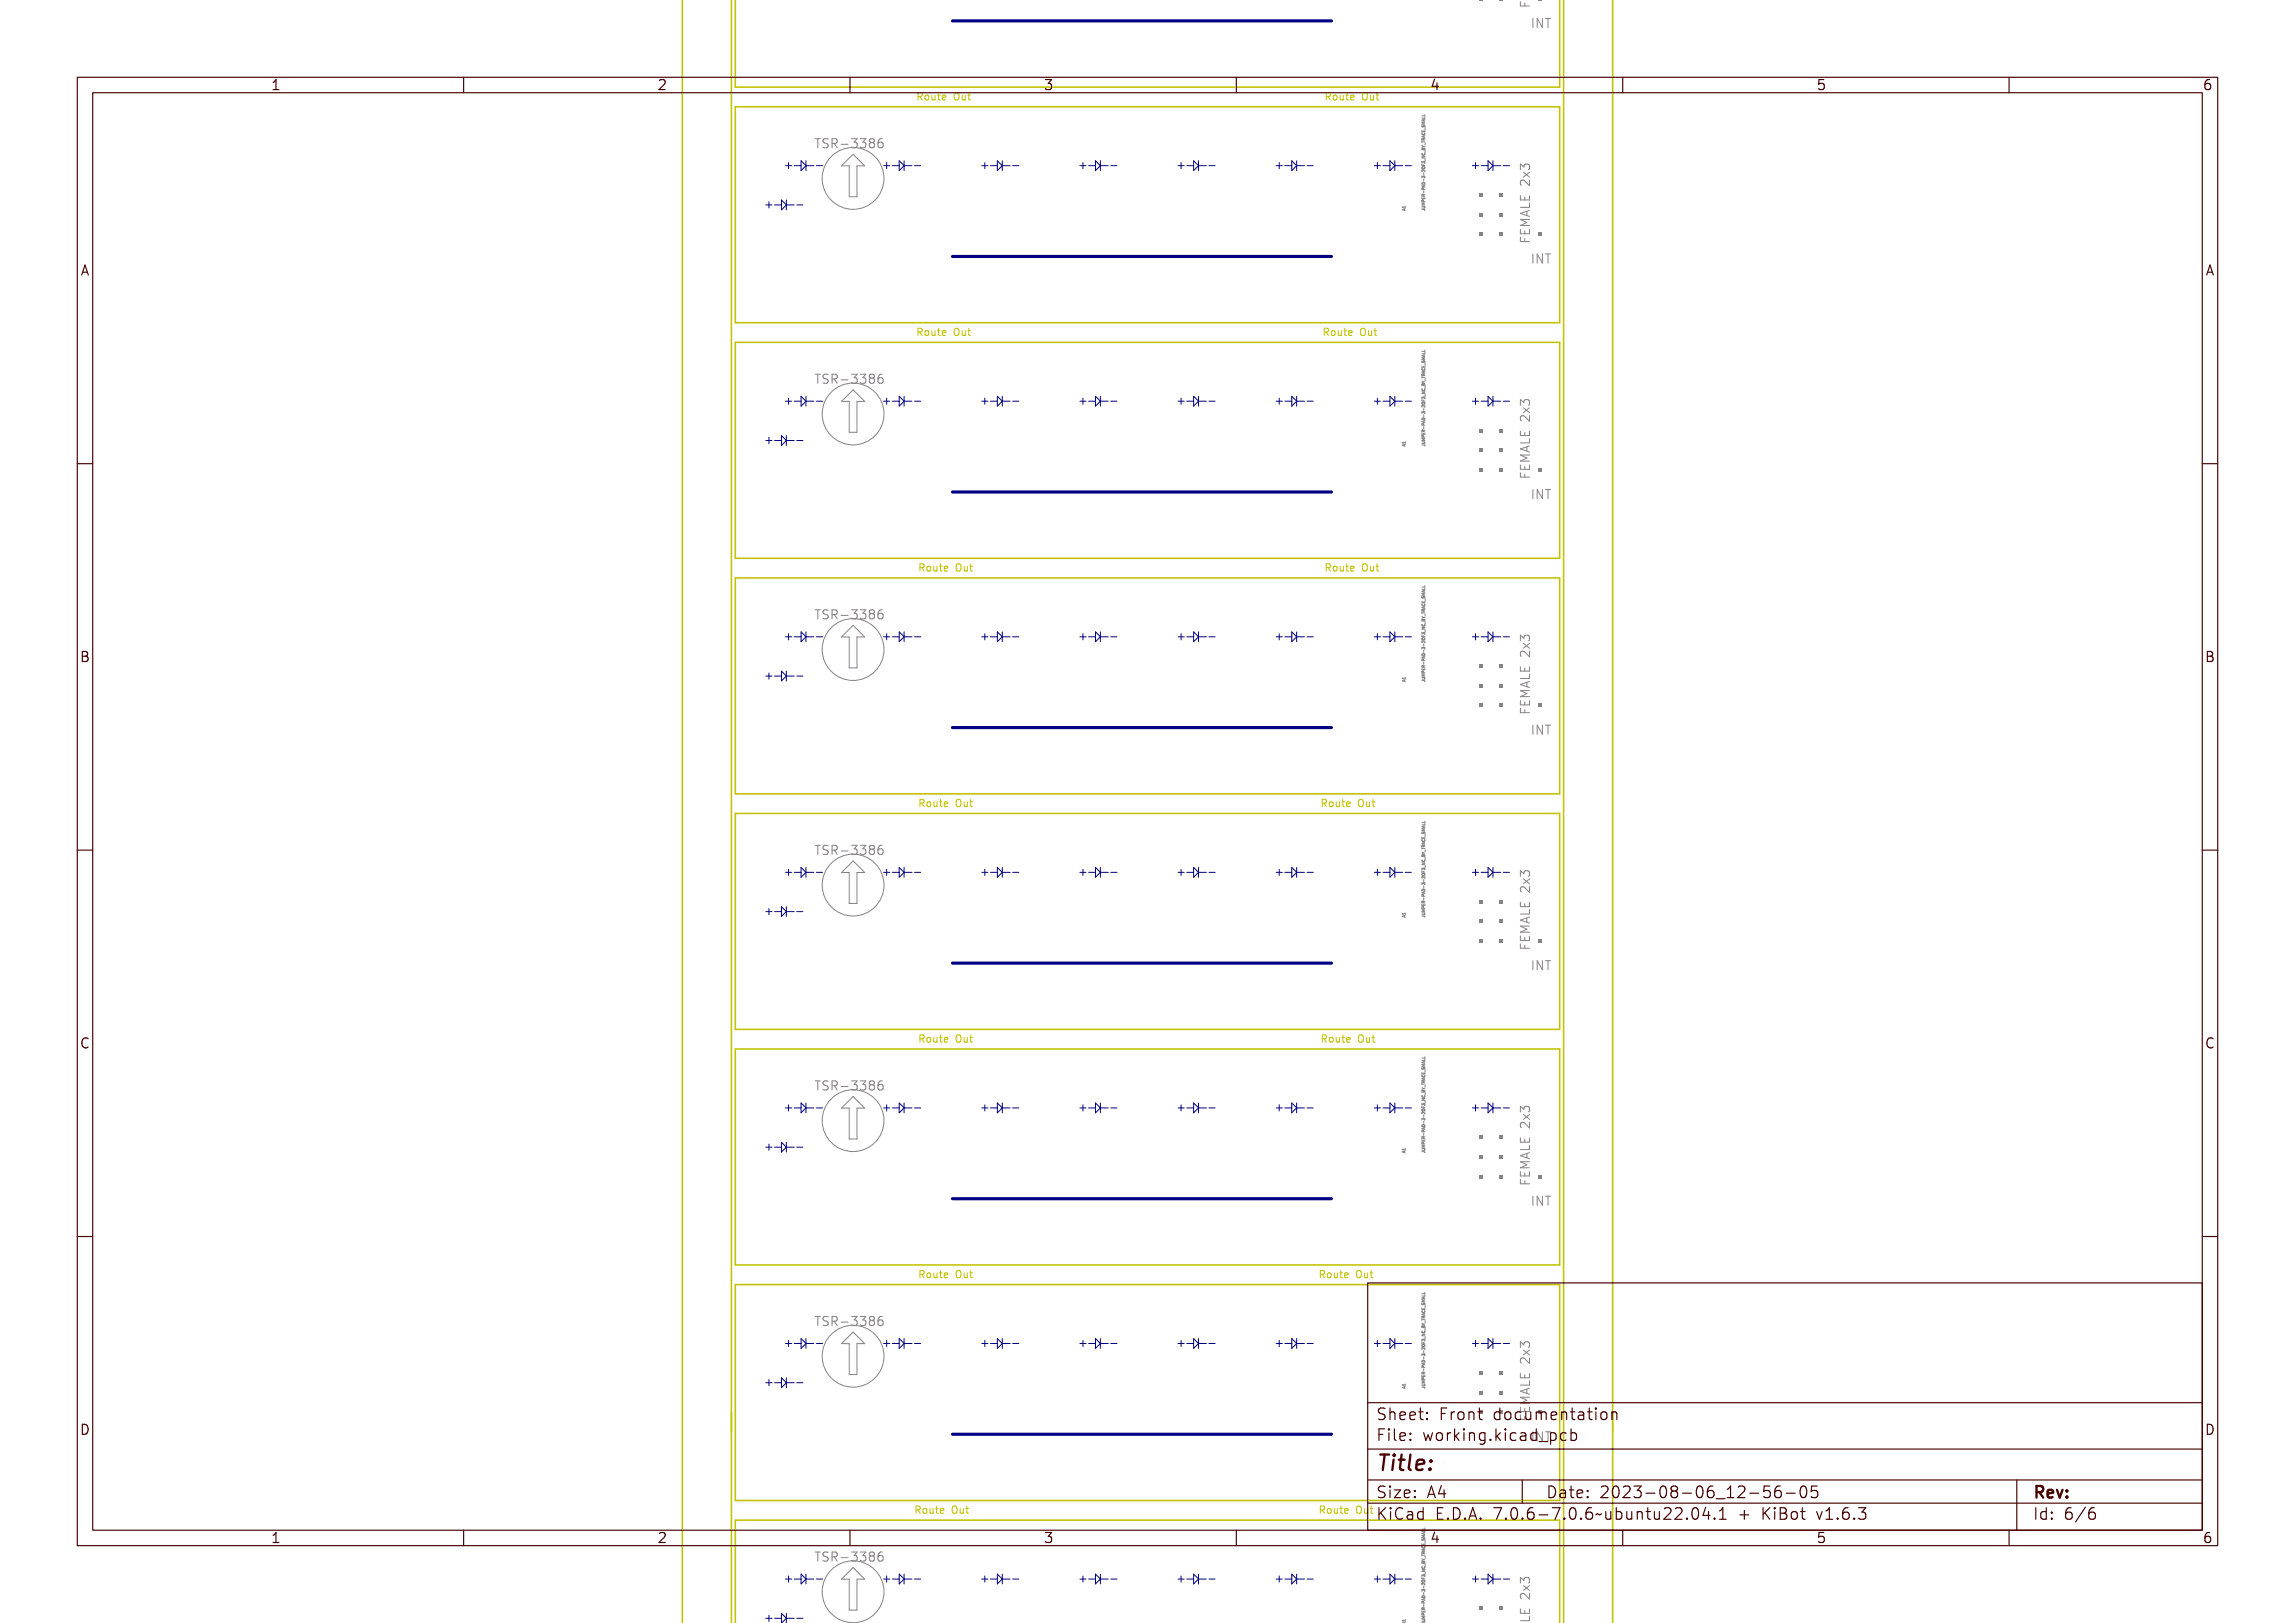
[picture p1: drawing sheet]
<svg xmlns="http://www.w3.org/2000/svg" width="297mm" height="210mm" viewBox="0 0 297 210" stroke-linecap="round" stroke-linejoin="round" font-family="sans-serif">
<defs><g id="words">
<text font-size="2.7" fill="#480000" x="178" y="190.3">Title:</text>
<g font-size="2" fill="#480000">
<text x="178" y="183.7">Sheet: Front documentation</text>
<text x="178" y="186.5">File: working.kicad_pcb</text>
<text x="178" y="193.9">Size: A4</text>
<text x="178" y="196.6">KiCad E.D.A. 7.0.6-7.0.6~ubuntu22.04.1 + KiBot v1.6.3</text>
<text x="200" y="193.9">Date: 2023-08-06_12-56-05</text>
<text x="263" y="196.6">Id: 6/6</text>
<text x="263" y="193.9">Rev:</text>
</g>
<g font-size="1.7" fill="#480000">
<text x="35" y="11.7">1</text>
<text x="85" y="11.7">2</text>
<text x="135" y="11.7">3</text>
<text x="185" y="11.7">4</text>
<text x="235" y="11.7">5</text>
<text x="285" y="11.7">6</text>
<text x="10.5" y="35.7">A</text>
<text x="285.5" y="35.7">A</text>
<text x="10.5" y="85.6">B</text>
<text x="285.5" y="85.6">B</text>
<text x="10.5" y="135.7">C</text>
<text x="285.5" y="135.7">C</text>
<text x="10.5" y="185.6">D</text>
<text x="285.5" y="185.6">D</text>
<text x="35" y="199.7">1</text>
<text x="85" y="199.7">2</text>
<text x="135" y="199.7">3</text>
<text x="185" y="199.7">4</text>
<text x="235" y="199.7">5</text>
<text x="285" y="199.7">6</text>
</g>
<g font-size="1.6" fill="#848484">
<text x="198" y="1.1" transform="rotate(-90 198 1.1)">FEM</text>
<text x="198" y="3.6">INT</text>
<text x="105.3" y="19.2">TSR-3386</text>
<text x="198" y="31.6" transform="rotate(-90 198 31.6)">FEMALE 2x3</text>
<text x="198" y="34.1">INT</text>
<text x="105.3" y="49.6">TSR-3386</text>
<text x="198" y="62.1" transform="rotate(-90 198 62.1)">FEMALE 2x3</text>
<text x="198" y="64.6">INT</text>
<text x="105.3" y="80.1">TSR-3386</text>
<text x="198" y="92.6" transform="rotate(-90 198 92.6)">FEMALE 2x3</text>
<text x="198" y="95.1">INT</text>
<text x="105.3" y="110.6">TSR-3386</text>
<text x="198" y="123" transform="rotate(-90 198 123)">FEMALE 2x3</text>
<text x="198" y="125.5">INT</text>
<text x="105.3" y="141.1">TSR-3386</text>
<text x="198" y="153.5" transform="rotate(-90 198 153.5)">FEMALE 2x3</text>
<text x="198" y="156">INT</text>
<text x="105.3" y="171.6">TSR-3386</text>
<text x="105.3" y="202">TSR-3386</text>
<text x="198" y="210.7" transform="rotate(-90 198 210.7)">LE 2x3</text>
</g>
<g font-size="1.6" fill="#480000">
<text x="198" y="184" transform="rotate(-90 198 184)">FEMALE 2x3</text>
<text x="198" y="186.5">INT</text>
</g>
<g font-size="1.3" fill="#c2c200">
<text x="118.5" y="13.1">Route Out</text>
<text x="171.4" y="13.1">Route Out</text>
<text x="118.5" y="43.5">Route Out</text>
<text x="171.1" y="43.5">Route Out</text>
<text x="118.8" y="74">Route Out</text>
<text x="171.4" y="74">Route Out</text>
<text x="118.8" y="104.5">Route Out</text>
<text x="170.9" y="104.5">Route Out</text>
<text x="118.8" y="135">Route Out</text>
<text x="170.9" y="135">Route Out</text>
<text x="118.8" y="165.5">Route Out</text>
<text x="170.6" y="165.5">Route Out</text>
<text x="118.3" y="195.9">Route Out</text>
<text x="170.6" y="195.9">Route Out</text>
</g>
</g></defs>
<g fill="none" stroke="#848484" stroke-width=".13">
<path d="M105.4 18h.8v.2h-.3v1h-.2v-1h-.3zM106.5 18.1l.4-.1 .1 .1v.1a.25 .25 0 0 0-.3-.1 .25 .25 0 0 0-.1 .4 .39 .39 0 0 1 .5 .4 .39 .39 0 0 1-.6 .3l-.1-.2a.27 .27 0 0 0 .4 .1 .27 .27 0 0 0 .1-.4 .37 .37 0 0 1-.5-.2 .37 .37 0 0 1 .1-.4zM107.3 18a.57 .57 0 0 1 .7 .2v.3l-.2 .1 .4 .6h-.2l-.2-.4-.2-.1h-.1v.5h-.2zM107.5 18.1h.1a.2 .2 0 0 1 .3 .2 .21 .21 0 0 1-.3 .3h-.1zM108.4 18.7h.4v.1h-.4zM109.2 18a.36 .36 0 0 1 .5 0 .36 .36 0 0 1 .1 .5l-.1 .1a.35 .35 0 0 1 .2 .5 .35 .35 0 0 1-.5 .1l-.2-.1v-.1a.27 .27 0 0 0 .4 .1 .27 .27 0 0 0 0-.5h-.2v-.1a.22 .22 0 0 0 .3 0 .22 .22 0 0 0 0-.3 .22 .22 0 0 0-.3-.1l-.2 .1zM110.2 18a.36 .36 0 0 1 .5 0 .36 .36 0 0 1 0 .5l-.1 .1a.35 .35 0 0 1 .2 .5 .35 .35 0 0 1-.5 .1l-.2-.1v-.1a.27 .27 0 0 0 .5 .1 .27 .27 0 0 0 0-.5h-.3v-.1a.22 .22 0 0 0 .3 0 .22 .22 0 0 0 0-.3 .22 .22 0 0 0-.3-.1l-.1 .1zM111.2 18.1a.32 .32 0 0 1 .5 0 .32 .32 0 0 1-.1 .5 .33 .33 0 0 1 .1 .5 .33 .33 0 0 1-.5 0 .33 .33 0 0 1 .1-.5l-.2-.2zM112.1 18.2l.4-.2h.2v.2a.34 .34 0 0 0-.4 0 .34 .34 0 0 0-.1 .4 .37 .37 0 0 1 .5 0 .37 .37 0 0 1-.1 .6 .37 .37 0 0 1-.5-.3l-.1-.5zM112.2 18.6a.23 .23 0 0 1 .4 .2 .23 .23 0 0 1-.4 .2zM114.2 17.9a.47 .47 0 0 0-.6 .5v.5l.1 .2h.4l.1-.1 .1-.4-.1-.2h-.4l-.2 .2M184 16.9v.1h.4v-.1"/>
<path d="M184 18.2v.3M184 18.8l.2 .1M184 18.3h.4M184 16.2l.1 .2 .2-.2 .1 .2M184 19.2l.2 .1 .1-.1 .1 .2h-.4zM184 19.8l.1 .1 .3 .1h-.3l-.1 .1zM184 19.3l.4-.1-.1 .1 .1 .2zM184 18.6l.1 .2h.1v-.2v.2h.2v-.2v.2h-.4zM184 17.7h.4l-.3 .1h.2l-.2 .1 .3 .1h-.4l.2-.2zM184 17.5l.4-.1-.1 .1 .1 .2zM184 17.3h.4v-.2v.2zM184 17h.4v-.2v.2z"/>
<path d="M184.1 17.2a.17 .17 0 0 0 .1 .2 .17 .17 0 0 0 .2-.2M184.1 19.8a.17 .17 0 0 0 .1 .3 .18 .18 0 0 0 .2-.3M184.1 18.9a.13 .13 0 0 0 .1 .2 .13 .13 0 0 0 .1-.2 .17 .17 0 0 1-.1 .3 .17 .17 0 0 1-.1-.3zM184.1 18l.1 .2a.14 .14 0 0 1 .1-.2 .14 .14 0 0 1 .1 .2l-.1-.1a.14 .14 0 0 1-.2 .2 .15 .15 0 0 1 0-.3zM184.1 19.6h.1l.2-.1-.1 .2 .1 .1h-.4zM184.1 19.3h.2v.1zM184.1 17.5h.2v.1zM184.1 19.6h.1v.1h-.1zM184.2 17.9h-.2v.2h.4M184.2 17.9h.1M184.2 17.9v.2M184.2 16.9v.1"/>
<path d="M184.2 19.3v.1M184.2 18.9h.2M184.2 18.9l-.2 .2M184.3 15.5v.1M184.3 17.6v.2M184.4 14.8v.2h-.4M184.4 15.1v.2h-.4M184.4 17.9l-.2 .1M184.4 17.5l-.4 .2 .4 .1M184.4 15.8h-.4l.3 .1-.3 .2h.4M184.4 15.4l-.4 .1 .4 .2M184.4 16.5v.3"/>
<path d="M184.4 18.5v.3M184.4 19.5v.3M184.5 18.3v.3zM198.2 2.5h.6v.1h-.2v.9h.2v.1h-.6v-.1h.2v-.9h-.2zM199.1 2.5h.2l.4 .9v-.9h.1v1.1h-.2l-.4-.9v.9h-.1zM200 2.5h.8v.1h-.3v1h-.2v-1h-.3zM181.5 27.1l.4-.1-.1 .1 .1 .2zM181.5 26.8h.3l.1-.1v.2h-.1h-.3v.1zM181.5 27.2l.2-.1v.1zM181.7 27v.2M181.9 26.7v.2M181.9 27l-.4 .1 .4 .2"/>
<path d="M181.9 26.8h-.4l.1 .1M184 27.1h.3l.1 .1M184 21.1v-.2l.2 .1v-.1h.2v.2M184 23v-.2l.2 .1v-.1h.2v.2M184 25.5v.2h.4v-.2M184 26.7l.4 .1-.1 .1h-.3M184 21.2v.2h.4M184 20.2h.4l-.4 .2h.4M184 23.7a.2 .2 0 0 1 .3-.1 .2 .2 0 0 1 .1 .2h-.4zM184 27.1h.4v.2l-.1-.2h-.2l-.1 .1zM184 26.7h.3a.12 .12 0 0 1 .1 .2 .12 .12 0 0 1-.1 .1l-.3-.1h.3l.1-.1zM184 26.4h.4l-.3 .1h.2l-.2 .1 .3 .1h-.4l.2-.1z"/>
<path d="M184 25.8l.1 .2h.1v-.2v.2h.2v-.2v.3h-.4zM184 24.7l.4-.1-.1 .1 .1 .2zM184 22.5l.1 .2h.1v-.2v.2h.2h-.4zM184 21.6h.4l-.3 .2 .3 .1h-.4l.3-.2zM184 20.4l.4 .2-.4 .1 .2-.2zM184.1 21.3a.13 .13 0 0 0 .1 .2 .13 .13 0 0 0 .1-.2 .17 .17 0 0 1-.1 .3 .17 .17 0 0 1-.1-.3zM184.1 23.8h.1a.11 .11 0 0 1 .2 0 .11 .11 0 0 1-.1 .2v-.2l-.1 .1-.1-.1-.1 .2zM184.1 22.3h.1a.11 .11 0 0 1 .2 0 .11 .11 0 0 1-.1 .2v-.2l-.1 .1-.1-.1-.1 .2zM184.1 23.2h.1l.2 .1v-.2v.3l-.3-.2v.2zM184.1 20.8h.1a.1 .1 0 0 1 .1-.1 .1 .1 0 0 1 .1 .1v.2h-.4zM184.1 21.6h.2l.1 .2h-.3zM184.1 26.2l.1-.1 .1 .2 .1 .1h-.4z"/>
<path d="M184.1 25.6h.1l.2-.1-.1 .2 .1 .1h-.4zM184.1 25l.1-.1 .1 .2 .1 .1h-.4zM184.1 22.9h.3a.16 .16 0 0 1-.2 .2 .16 .16 0 0 1-.1-.2zM184.1 22.9l.3 .1h-.2zM184.1 24.8l.2-.1v.1zM184.1 24.4h.3v.2h-.4zM184.1 20.8h.1v.1h-.1zM184.1 25.6h.1v.1h-.1zM184.1 26.2h.1v.1h-.1zM184.1 25h.1v.1h-.1zM184.1 24.4h.2l.1 .1h-.3zM184.2 21.3v.1"/>
<path d="M184.2 25.6v.1M184.2 26.1v-.2h-.1l-.1 .2h.4M184.2 24.5v-.1l-.1-.1-.1 .2h.4M184.2 25.4v-.2h-.1l-.1 .2h.4M184.2 25.3l.1 .1zM184.2 24.1l.1 .1zM184.2 23.5l.1 .1zM184.2 20.8h.2v.1h-.2zM184.2 22.3v.3M184.2 23.2v.3M184.2 24.7v.3M184.3 24v.2"/>
<path d="M184.4 22v.2l-.3-.2h-.1l.1 .2M184.4 26.3h-.4l.3 .1-.3 .1h.4M184.4 25.2l-.2 .1M184.4 24l-.4 .1 .4 .1M184.4 20.5v.3M184.5 21.9v.3zM184.5 21v.3zM184.5 20.1v.3zM196.8 30.7h.2v.6h.3v-.5h.1v.5h.6v.1h-1.2zM196.8 29.8h.2v.5h.3v-.5h.1v.5h.5v-.5h.1v.7h-1.2zM196.8 28.8h1.2v.2h-1l.6 .2v.1l-.6 .2h1v.1h-1.2v-.2l.6-.2-.6-.2zM196.8 28.2l1.2-.3v.1l-.3 .1v.4l.3 .1v.1l-1.2-.3z"/>
<path d="M196.8 27.5h1.1v-.6h.1v.8h-1.2zM196.8 26h.2v.6h.3v-.5h.1v.5h.5v-.6h.1v.7h-1.2zM196.9 22.4l.3-.1 .2 .2a.35 .35 0 0 1 .5-.2 .35 .35 0 0 1 .1 .5v.2h-.2a.27 .27 0 0 0 .1-.4 .27 .27 0 0 0-.4 0l-.1 .2h-.1a.22 .22 0 0 0 0-.3 .22 .22 0 0 0-.3 0 .22 .22 0 0 0 0 .3v.2h-.1l-.1-.3zM196.9 24.3a.54 .54 0 0 1 .8 .3l.2 .1v-.5h.1v.7l-.3-.2a.62 .62 0 0 0-.7-.3v.2l.1 .3h-.2l-.1-.3zM197 28.3l.6-.2v.4zM197.1 23.2l.4 .3 .5-.3v.1l-.4 .3 .4 .2v.2l-.5-.3-.4 .3v-.2l.3-.2-.3-.3zM197.9 21.8v-.3l-.2-.3-.4 .1-.1 .3-.4-.4v.8M198.2 32.9h.6v.2h-.2v.9h.2v.1h-.6v-.1h.2v-.9h-.2zM199.1 32.9h.2l.4 1v-1h.1v1.2h-.2l-.4-1v1h-.1zM200 32.9h.8v.2h-.3v1h-.2v-1h-.3zM105.4 48.5h.8v.1h-.3v1h-.2v-1h-.3zM106.5 48.6l.4-.1h.1v.2a.25 .25 0 0 0-.3-.1 .25 .25 0 0 0-.1 .4 .39 .39 0 0 1 .5 .4 .39 .39 0 0 1-.6 .2l-.1-.2a.27 .27 0 0 0 .4 .2 .27 .27 0 0 0 .1-.4 .37 .37 0 0 1-.5-.2 .37 .37 0 0 1 .1-.4z"/>
<path d="M107.3 48.5a.57 .57 0 0 1 .7 .2v.2l-.2 .2 .4 .5h-.2l-.2-.3-.2-.1h-.1v.4h-.2zM107.5 48.6h.1a.2 .2 0 0 1 .3 .2 .2 .2 0 0 1-.3 .2h-.1zM108.4 49.2h.4v.1h-.4zM109.2 48.5a.36 .36 0 0 1 .5 0 .36 .36 0 0 1 .1 .5h-.1a.35 .35 0 0 1 .2 .5 .35 .35 0 0 1-.5 .2l-.2-.1v-.1a.27 .27 0 0 0 .4 0 .27 .27 0 0 0 0-.4h-.2v-.1a.22 .22 0 0 0 .3-.1 .22 .22 0 0 0 0-.3 .22 .22 0 0 0-.3 0l-.2 .1zM110.2 48.5a.36 .36 0 0 1 .5 0 .36 .36 0 0 1 0 .5h-.1a.35 .35 0 0 1 .2 .5 .35 .35 0 0 1-.5 .2l-.2-.1v-.1a.27 .27 0 0 0 .5 0 .27 .27 0 0 0 0-.4h-.3v-.1a.22 .22 0 0 0 .3-.1 .22 .22 0 0 0 0-.3 .22 .22 0 0 0-.3 0l-.1 .1zM111.2 48.6a.32 .32 0 0 1 .5-.1 .32 .32 0 0 1-.1 .5 .33 .33 0 0 1 .1 .5 .33 .33 0 0 1-.5 0 .33 .33 0 0 1 .1-.5l-.2-.1zM112.1 48.6l.4-.1h.2v.2a.34 .34 0 0 0-.4 0 .34 .34 0 0 0-.1 .3 .37 .37 0 0 1 .5 .1 .37 .37 0 0 1-.1 .6 .37 .37 0 0 1-.5-.3l-.1-.5zM112.2 49.1a.23 .23 0 0 1 .4 .2 .23 .23 0 0 1-.4 .2zM114.2 48.4a.47 .47 0 0 0-.6 .5v.5l.1 .1 .4 .1 .1-.1 .1-.4-.1-.2h-.4l-.2 .2M181.5 57.6l.4-.1-.1 .1 .1 .2zM181.5 57.3h.3l.1-.1v.2l-.4-.1v.1zM181.5 57.6h.2v.1z"/>
<path d="M181.7 57.5v.2M181.9 57.2v.2M181.9 57.5l-.4 .1 .4 .1M181.9 57.3h-.4l.1 .1M184 47.3v.2h.4v-.2M184 51.6v-.2l.2 .1v-.1h.2v.2M184 53.5v-.2l.2 .1v-.1h.2v.2M184 56v.2h.4v-.2M184 57.2l.4 .1-.1 .1h-.3M184 57.6h.3l.1 .1M184 48.7v.2M184 51.7v.2h.4"/>
<path d="M184 50.7h.4l-.4 .2h.4M184 49.3l.2 .1M184 48.8h.4M184 46.7l.1 .2 .2-.2 .1 .2M184 49.7h.2h.1l.1 .2h-.4zM184 52.1h.3l.1 .1-.3 .1zM184 57.6h.4v.2l-.1-.2h-.2l-.1 .1zM184 57.2h.3a.12 .12 0 0 1 .1 .1 .12 .12 0 0 1-.1 .2l-.3-.1h.3l.1-.1zM184 56.9h.4l-.3 .1h.2l-.2 .1 .3 .1h-.4l.2-.2zM184 56.3l.1 .2h.1v-.2v.2h.2v-.2v.2h-.4zM184 55.2l.4-.1-.1 .1 .1 .2zM184 53l.1 .2h.1v-.2v.2h.2h-.4z"/>
<path d="M184 52.1h.4l-.3 .2h.3h-.4l.3-.1zM184 50.9l.4 .1-.4 .2 .2-.2zM184 50.3l.1 .1h.3h-.3l-.1 .2zM184 49.8l.4-.1-.1 .1 .1 .2zM184 49.1l.1 .2h.1v-.2v.2h.2v-.2v.2h-.4zM184 48.2h.4h-.3l.2 .1-.2 .1h.3h-.4l.2-.1zM184 48l.4-.1-.1 .1 .1 .2zM184 47.8h.4v-.2v.2zM184 47.5h.4v-.2v.2zM184.1 47.7a.17 .17 0 0 0 .1 .2 .17 .17 0 0 0 .2-.2M184.1 50.3a.17 .17 0 0 0 .1 .2 .17 .17 0 0 0 .2-.2M184.1 51.8a.13 .13 0 0 0 .1 .2 .13 .13 0 0 0 .1-.2 .17 .17 0 0 1-.1 .3 .17 .17 0 0 1-.1-.3z"/>
<path d="M184.1 49.4a.13 .13 0 0 0 .1 .2 .13 .13 0 0 0 .1-.2 .17 .17 0 0 1-.1 .3 .17 .17 0 0 1-.1-.3zM184.1 48.5l.1 .2a.14 .14 0 0 1 .1-.2 .14 .14 0 0 1 .1 .2l-.1-.1a.13 .13 0 0 1-.2 .1 .13 .13 0 0 1 0-.2zM184.1 54.3h.1a.11 .11 0 0 1 .2 0 .11 .11 0 0 1-.1 .1v-.1l-.1 .1-.1-.1-.1 .1zM184.1 52.8h.1a.11 .11 0 0 1 .2 0 .11 .11 0 0 1-.1 .1v-.1l-.1 .1-.1-.1-.1 .1zM184.1 53.7l.1-.1 .2 .2v-.2v.2l-.3-.1v.1zM184.1 51.2l.1 .1a.1 .1 0 0 1 .1-.1 .1 .1 0 0 1 .1 .1v.1h-.4zM184.1 54.1a.2 .2 0 0 1 .2 0 .2 .2 0 0 1 .1 .2h-.4zM184.1 56.6h.1l.1 .2h.1h-.4zM184.1 56.1h.1l.2-.1-.1 .2 .1 .1h-.4zM184.1 55.4h.1l.1 .2h.1h-.4zM184.1 50l.1 .1 .2-.1-.1 .1 .1 .1h-.4zM184.1 53.3l.3 .1a.16 .16 0 0 1-.2 .2 .16 .16 0 0 1-.1-.3z"/>
<path d="M184.1 53.4h.3l-.2 .1zM184.1 55.2h.2v.1zM184.1 54.9h.3v.2h-.4zM184.1 49.8h.2v.1zM184.1 48h.2v.1zM184.1 51.3h.1v.1h-.1zM184.1 56.1h.1v.1h-.1zM184.1 50.1h.1v.1h-.1zM184.1 56.7h.1v.1h-.1zM184.1 55.5h.1v.1h-.1zM184.1 54.9h.2l.1 .1h-.3zM184.2 48.4h-.2v.2h.4"/>
<path d="M184.2 48.4h.1M184.2 48.4v.2M184.2 47.4v.1M184.2 49.7v.2M184.2 51.8v.1M184.2 56.1v.1M184.2 55v-.2h-.1l-.1 .2h.4M184.2 55.9v-.2h-.1l-.1 .2h.4M184.2 56.6v-.2h-.1l-.1 .2h.4M184.2 49.4h.2M184.2 49.4l-.2 .1M184.2 55.8l.1 .1z"/>
<path d="M184.2 54.6l.1 .1zM184.2 54l.1 .1zM184.2 51.3h.2v.1h-.2zM184.2 52.8v.3M184.2 53.6v.3M184.2 55.2v.3M184.3 45.9v.2M184.3 48.1v.1M184.3 54.5v.2M184.4 45.3v.2h-.4M184.4 45.6v.2h-.4M184.4 52.4v.3l-.3-.3-.1 .1 .1 .2"/>
<path d="M184.4 56.8h-.4l.3 .1-.3 .1h.4M184.4 55.6l-.2 .2M184.4 54.4l-.4 .2 .4 .1M184.4 48.4l-.2 .1M184.4 48l-.4 .1 .4 .2M184.4 46.3h-.4l.3 .1-.3 .1h.4M184.4 45.9l-.4 .1 .4 .2M184.4 47v.3M184.4 49v.3M184.4 50v.2M184.4 51v.3M184.5 52.4v.3z"/>
<path d="M184.5 51.5v.3zM184.5 50.6v.3zM184.5 48.8v.3zM196.8 59.3h1.2v.2h-1l.6 .2v.1l-.6 .2h1v.1h-1.2v-.2l.6-.2-.6-.2zM196.8 58.7l1.2-.4v.2l-.3 .1v.4l.3 .1v.1l-1.2-.3zM196.8 58h1.1v-.6h.1v.7h-1.2zM196.8 56.5h.2v.6h.3v-.5h.1v.5h.5v-.6h.1v.7h-1.2zM196.9 52.9l.3-.1 .2 .2a.35 .35 0 0 1 .5-.2 .35 .35 0 0 1 .1 .5v.2h-.2a.27 .27 0 0 0 .1-.4 .27 .27 0 0 0-.4 0l-.1 .2h-.1a.22 .22 0 0 0 0-.3 .22 .22 0 0 0-.3 0 .22 .22 0 0 0 0 .3v.2h-.1l-.1-.3zM196.9 54.8a.54 .54 0 0 1 .8 .2l.2 .2v-.5h.1v.7l-.3-.2a.62 .62 0 0 0-.7-.3v.2l.1 .2h-.2l-.1-.3zM197 58.8l.6-.2v.3zM197.1 53.7l.4 .3 .5-.4v.2l-.4 .3 .4 .2v.2l-.5-.4-.4 .3v-.1l.3-.2-.3-.3zM197.9 52.3v-.4l-.2-.2-.4 .1-.1 .3-.4-.4v.7"/>
<path d="M105.4 79h.8v.1h-.3v1h-.2v-1h-.3zM106.5 79.1l.4-.1h.1v.2a.25 .25 0 0 0-.3-.1 .25 .25 0 0 0-.1 .3 .39 .39 0 0 1 .5 .5 .39 .39 0 0 1-.6 .2l-.1-.2a.27 .27 0 0 0 .4 .1 .27 .27 0 0 0 .1-.3 .37 .37 0 0 1-.5-.2 .37 .37 0 0 1 .1-.4zM107.3 79a.58 .58 0 0 1 .7 .2v.2l-.2 .2 .4 .5h-.2l-.2-.4-.2-.1h-.1v.5h-.2zM107.5 79.1h.1a.2 .2 0 0 1 .3 .2 .2 .2 0 0 1-.3 .2h-.1zM108.4 79.6h.4v.2h-.4zM109.2 79a.36 .36 0 0 1 .5 0 .36 .36 0 0 1 .1 .5h-.1a.35 .35 0 0 1 .2 .5 .35 .35 0 0 1-.5 .1h-.2v-.2a.27 .27 0 0 0 .4 .1 .27 .27 0 0 0 0-.4h-.2v-.1a.22 .22 0 0 0 .3-.1 .22 .22 0 0 0 0-.3 .22 .22 0 0 0-.3 0l-.2 .1zM110.2 79a.36 .36 0 0 1 .5 0 .36 .36 0 0 1 0 .5h-.1a.35 .35 0 0 1 .2 .5 .35 .35 0 0 1-.5 .1h-.2v-.2a.27 .27 0 0 0 .5 .1 .27 .27 0 0 0 0-.4h-.3v-.1a.22 .22 0 0 0 .3-.1 .22 .22 0 0 0 0-.3 .22 .22 0 0 0-.3 0l-.1 .1zM111.2 79a.32 .32 0 0 1 .5 0 .32 .32 0 0 1-.1 .5 .33 .33 0 0 1 .1 .5 .33 .33 0 0 1-.5 0 .33 .33 0 0 1 .1-.5l-.2-.1zM112.1 79.1l.4-.1h.2v.2a.34 .34 0 0 0-.4 0 .34 .34 0 0 0-.1 .3 .37 .37 0 0 1 .5 .1 .37 .37 0 0 1-.1 .5 .37 .37 0 0 1-.5-.2l-.1-.5zM112.2 79.6a.23 .23 0 0 1 .4 .2 .23 .23 0 0 1-.4 .2zM114.2 78.9a.47 .47 0 0 0-.6 .5v.5l.1 .1 .4 .1 .1-.1 .1-.4-.1-.2h-.4l-.2 .2M184 77.8v.2h.4v-.2"/>
<path d="M184 79.2v.2M184 79.8l.2 .1M184 79.3h.4M184 77.2l.1 .2 .3-.2v.2M184 79.6l.1 .2h.1v-.2v.2h.2v-.2v.2h-.4zM184 78.7h.4h-.3l.2 .1-.2 .1h.3h-.4l.2-.1zM184 78.5l.4-.1h-.1l.1 .2zM184 78.2h.4v-.1v.2zM184 77.9h.4v-.1v.2zM184.1 78.2a.17 .17 0 0 0 .1 .2 .17 .17 0 0 0 .2-.2M184.1 79.9a.13 .13 0 0 0 .1 .2 .13 .13 0 0 0 .1-.2 .17 .17 0 0 1-.1 .2 .17 .17 0 0 1-.1-.2zM184.1 79l.1 .2a.14 .14 0 0 1 .1-.2 .14 .14 0 0 1 .1 .2l-.1-.2a.14 .14 0 0 1-.2 .2 .13 .13 0 0 1 0-.2z"/>
<path d="M184.1 78.5l.2-.1v.1zM184.2 78.9h-.2v.2h.4M184.2 78.9h.1M184.2 78.9v.2M184.2 77.9v.1M184.2 79.9h.2M184.2 79.9l-.2 .1M184.3 76.4v.2M184.3 78.5v.2M184.4 75.8v.2h-.4M184.4 76.1v.2h-.4M184.4 78.9l-.2 .1"/>
<path d="M184.4 78.5l-.4 .1 .4 .1M184.4 76.8h-.4l.3 .1-.3 .1h.4M184.4 76.4l-.4 .1 .4 .1M184.4 77.5v.2M184.4 79.4v.3M184.5 79.2v.3zM196.8 61.2h.2v.5h.3v-.4h.1v.4h.6v.2h-1.2zM196.8 60.3h.2v.5h.3v-.5h.1v.5h.5v-.5h.1v.7h-1.2zM198.2 63.4h.6v.2h-.2v.8h.2v.2h-.6v-.2h.2v-.8h-.2zM199.1 63.4h.2l.4 1v-1h.1v1.2h-.2l-.4-1v1h-.1zM200 63.4h.8v.2h-.3v1h-.2v-1h-.3zM181.5 88.1l.4-.1-.1 .1 .1 .2z"/>
<path d="M181.5 87.8h.3l.1-.1v.2l-.1-.1h-.3v.1zM181.5 88.1h.2v.1zM181.7 88v.2M181.9 87.6v.3M181.9 88l-.4 .1 .4 .1M181.9 87.7h-.4l.1 .2M184 82.1v-.2l.2 .1v-.1h.2v.2M184 84v-.2l.2 .1v-.1h.2v.2M184 86.5v.2h.4v-.2M184 87.7h.4l-.1 .2h-.3M184 88.1h.3l.1 .1M184 82.2v.2h.4"/>
<path d="M184 81.2h.4l-.4 .2h.4M184 80.2h.2l.1-.1 .1 .2h-.4zM184 84.6a.2 .2 0 0 1 .3 0 .2 .2 0 0 1 .1 .2h-.4zM184 88l.4 .1v.1l-.1-.1h-.2l-.1 .1zM184 87.7h.3a.12 .12 0 0 1 .1 .1 .12 .12 0 0 1-.1 .1h-.3h.3l.1-.1zM184 87.4h.4h-.3l.2 .1-.2 .1h.3h-.4l.2-.1zM184 86.8l.1 .2h.1v-.2v.2h.2v-.2v.2h-.4zM184 85.7l.4-.1-.1 .1 .1 .2zM184 83.5l.1 .2h.1v-.2v.2h.2h-.4zM184 82.6h.4l-.3 .2h.3h-.4l.3-.2zM184 81.4l.4 .1-.4 .1 .2-.1zM184 80.8l.1 .1h.3h-.3l-.1 .1z"/>
<path d="M184 80.3l.4-.1h-.1l.1 .2zM184.1 80.8a.17 .17 0 0 0 .1 .2 .17 .17 0 0 0 .2-.2M184.1 82.3a.13 .13 0 0 0 .1 .2 .13 .13 0 0 0 .1-.2 .17 .17 0 0 1-.1 .3 .17 .17 0 0 1-.1-.3zM184.1 84.7l.1 .1a.11 .11 0 0 1 .2-.1 .11 .11 0 0 1-.1 .2v-.2l-.1 .2-.1-.1-.1 .1zM184.1 83.2l.1 .1a.11 .11 0 0 1 .2-.1 .11 .11 0 0 1-.1 .2v-.2l-.1 .2-.1-.1-.1 .1zM184.1 84.1h.1l.2 .2v-.2v.2l-.3-.1v.1zM184.1 81.7l.1 .1a.1 .1 0 0 1 .1-.1 .1 .1 0 0 1 .1 .1v.1h-.4zM184.1 82.5h.2l.1 .2-.3 .1zM184.1 87.1h.1l.1 .2h.1h-.4zM184.1 86.5l.1 .1 .2-.1-.1 .1 .1 .1h-.4zM184.1 85.9h.1l.1 .2h.1h-.4zM184.1 80.5l.1 .1 .2-.2-.1 .2 .1 .1h-.4z"/>
<path d="M184.1 83.8l.3 .1a.16 .16 0 0 1-.2 .1 .16 .16 0 0 1-.1-.2zM184.1 83.9h.3l-.2 .1zM184.1 85.7h.2v.1zM184.1 85.3h.3v.2h-.4zM184.1 80.3l.2-.1v.2zM184.1 81.8h.1v.1h-.1zM184.1 86.6h.1v.1h-.1zM184.1 80.6h.1v.1h-.1zM184.1 87.2h.1v.1h-.1zM184.1 86h.1v.1h-.1zM184.1 85.4h.2l.1 .1h-.3zM184.2 86.9h-.2v.2h.4"/>
<path d="M184.2 86.9h.1M184.2 86.9v.2M184.2 80.2v.1M184.2 82.2v.2M184.2 86.5v.2M184.2 85.5v-.2h-.1l-.1 .2h.4M184.2 86.3v-.1l-.1-.1-.1 .2h.4M184.2 86.3l.1 .1zM184.2 85l.1 .2zM184.2 84.4l.1 .2zM184.2 81.7h.2v.2h-.2zM184.2 83.3v.3"/>
<path d="M184.2 84.1v.3M184.2 85.7v.3M184.3 85v.1M184.4 82.9v.3l-.3-.3-.1 .1 .1 .1M184.4 87.2h-.4l.3 .2-.3 .1h.4M184.4 86.1l-.2 .1M184.4 84.9l-.4 .1 .4 .2M184.4 80.4v.3M184.4 81.5v.3M184.5 82.9v.3zM184.5 82v.3zM184.5 81.1v.3z"/>
<path d="M196.8 91.7h.2v.5h.3v-.4h.1v.4h.6v.2h-1.2zM196.8 90.8h.2v.5h.3v-.5h.1v.5h.5v-.5h.1v.7h-1.2zM196.8 89.8h1.2v.1h-1l.6 .2v.2l-.6 .2h1v.1h-1.2v-.2l.6-.2-.6-.2zM196.8 89.2l1.2-.4v.2l-.3 .1v.4h.3v.2l-1.2-.4zM196.8 88.5h1.1v-.6h.1v.7h-1.2zM196.8 87h.2v.5h.3v-.5h.1v.5h.5v-.5h.1v.7h-1.2zM196.9 83.4l.3-.1 .2 .2a.35 .35 0 0 1 .5-.2 .35 .35 0 0 1 .1 .5v.2h-.2a.27 .27 0 0 0 .1-.4 .27 .27 0 0 0-.4-.1l-.1 .3h-.1a.22 .22 0 0 0 0-.3 .22 .22 0 0 0-.3 0 .22 .22 0 0 0 0 .3v.1h-.1l-.1-.3zM196.9 85.3a.54 .54 0 0 1 .8 .2l.2 .2v-.6h.1v.7l-.3-.1a.62 .62 0 0 0-.7-.3v.2l.1 .2h-.2l-.1-.3zM197 89.3l.6-.2v.3zM197.1 84.1l.4 .4 .5-.4v.2l-.4 .2 .4 .3v.1l-.5-.3-.4 .3v-.1l.3-.3-.3-.2zM197.9 82.7v-.3l-.2-.2h-.4l-.1 .4-.4-.4v.7M198.2 93.9h.6v.1h-.2v.9h.2v.2h-.6v-.2h.2v-.9h-.2z"/>
<path d="M199.1 93.9h.2l.4 .9v-.9h.1v1.2h-.2l-.4-1v1h-.1zM200 93.9h.8v.1h-.3v1.1h-.2v-1.1h-.3zM105.4 109.5h.8v.1h-.3v1h-.2v-1h-.3zM106.5 109.5h.4h.1v.2a.25 .25 0 0 0-.3-.1 .25 .25 0 0 0-.1 .3 .39 .39 0 0 1 .5 .5 .39 .39 0 0 1-.6 .2l-.1-.2a.27 .27 0 0 0 .4 .1 .27 .27 0 0 0 .1-.4 .37 .37 0 0 1-.5-.1 .37 .37 0 0 1 .1-.5zM107.3 109.5a.57 .57 0 0 1 .7 .2v.2l-.2 .2 .4 .5h-.2l-.2-.4-.2-.1h-.1v.5h-.2zM107.5 109.6h.1a.2 .2 0 0 1 .3 .2 .2 .2 0 0 1-.3 .2h-.1zM108.4 110.1h.4v.1h-.4zM109.2 109.5a.36 .36 0 0 1 .5 0 .36 .36 0 0 1 .1 .5h-.1a.35 .35 0 0 1 .2 .5 .35 .35 0 0 1-.5 .1h-.2v-.2a.27 .27 0 0 0 .4 .1 .27 .27 0 0 0 0-.4h-.2v-.2a.22 .22 0 0 0 .3 0 .22 .22 0 0 0 0-.3 .22 .22 0 0 0-.3 0h-.2zM110.2 109.5a.36 .36 0 0 1 .5 0 .36 .36 0 0 1 0 .5h-.1a.35 .35 0 0 1 .2 .5 .35 .35 0 0 1-.5 .1h-.2v-.2a.27 .27 0 0 0 .5 .1 .27 .27 0 0 0 0-.4h-.3v-.2a.22 .22 0 0 0 .3 0 .22 .22 0 0 0 0-.3 .22 .22 0 0 0-.3 0h-.1zM111.2 109.5a.32 .32 0 0 1 .5 0 .32 .32 0 0 1-.1 .5 .33 .33 0 0 1 .1 .5 .33 .33 0 0 1-.5 0 .33 .33 0 0 1 .1-.5l-.2-.2zM112.1 109.6l.4-.2 .2 .1v.1a.34 .34 0 0 0-.4 0 .34 .34 0 0 0-.1 .4 .37 .37 0 0 1 .5 .1 .37 .37 0 0 1-.1 .5 .37 .37 0 0 1-.5-.2l-.1-.5zM112.2 110a.23 .23 0 0 1 .4 .2 .23 .23 0 0 1-.4 .2z"/>
<path d="M114.2 109.4a.47 .47 0 0 0-.6 .5v.4l.1 .2 .4 .1 .1-.2 .1-.3-.1-.2-.4-.1-.2 .3M181.5 118.6l.4-.1h-.1l.1 .2zM181.5 118.3h.3l.1-.1v.2l-.1-.1h-.3v.1zM181.5 118.6l.2-.1v.2zM181.7 118.5v.2M181.9 118.1v.2M181.9 118.4l-.4 .2 .4 .1M181.9 118.2h-.4l.1 .1M184 108.3v.2h.4v-.2M184 114.5v-.3l.2 .2v-.2h.2v.3M184 117v.2h.4v-.2M184 118.1l.4 .1-.1 .2h-.3"/>
<path d="M184 118.5l.3 .1 .1 .1M184 109.7v.2M184 112.7v.2h.4M184 111.7h.4l-.4 .2h.4M184 110.3l.2 .1M184 109.8h.4M184 107.7l.1 .1 .2-.1 .1 .2M184 110.7h.2l.1-.1 .1 .2h-.4zM184 118.5h.4v.2l-.1-.1h-.2l-.1 .1zM184 118.2h.3a.12 .12 0 0 1 .1 .1 .12 .12 0 0 1-.1 .1h-.3h.3l.1-.2zM184 117.9h.4h-.3l.2 .1-.2 .1h.3h-.4l.2-.1zM184 117.3l.1 .1h.1v-.1v.1h.2v-.1v.2h-.4z"/>
<path d="M184 116.2l.4-.1h-.1l.1 .2zM184 114l.1 .1h.1v-.1v.1l.2 .1h-.4zM184 113.1h.4l-.3 .2h.3h-.4l.3-.2zM184 111.8l.4 .2-.4 .1 .2-.1zM184 111.2l.1 .2h.3h-.3l-.1 .1zM184 110.7l.4-.1-.1 .1 .1 .2zM184 110.1l.1 .1h.1v-.1v.1h.2v-.1v.2h-.4zM184 109.1h.4l-.3 .1 .2 .1-.2 .1h.3h-.4l.2-.1zM184 108.9l.4-.1-.1 .1 .1 .2zM184 108.7h.4v-.2v.3zM184 108.4h.4v-.2v.3zM184.1 108.6a.17 .17 0 0 0 .1 .3 .18 .18 0 0 0 .2-.3"/>
<path d="M184.1 111.3a.17 .17 0 0 0 .1 .2 .17 .17 0 0 0 .2-.2M184.1 112.8a.13 .13 0 0 0 .1 .1 .13 .13 0 0 0 .1-.1 .17 .17 0 0 1-.1 .2 .17 .17 0 0 1-.1-.2zM184.1 110.4a.13 .13 0 0 0 .1 .1 .13 .13 0 0 0 .1-.1 .17 .17 0 0 1-.1 .2 .17 .17 0 0 1-.1-.2zM184.1 109.5l.1 .1a.14 .14 0 0 1 .1-.1 .14 .14 0 0 1 .1 .2l-.1-.2a.14 .14 0 0 1-.2 .2 .13 .13 0 0 1 0-.2zM184.1 115.2l.1 .1a.11 .11 0 0 1 .2-.1 .11 .11 0 0 1-.1 .2v-.2l-.1 .1-.1-.1-.1 .2zM184.1 113.7l.1 .1a.11 .11 0 0 1 .2-.1 .11 .11 0 0 1-.1 .2v-.2l-.1 .1-.1-.1-.1 .2zM184.1 114.6h.1l.2 .1v-.1v.2l-.3-.2v.2zM184.1 112.2h.1a.1 .1 0 0 1 .1 0 .1 .1 0 0 1 .1 .1v.1h-.4zM184.1 113h.2l.1 .2h-.3zM184.1 115.1a.2 .2 0 0 1 .2 0 .2 .2 0 0 1 .1 .2h-.4zM184.1 117.6h.1l.1 .1 .1 .1h-.4zM184.1 117l.1 .1 .2-.2-.1 .2 .1 .1h-.4z"/>
<path d="M184.1 116.4h.1l.1 .1 .1 .1h-.4zM184.1 111h.1l.2-.1-.1 .2 .1 .1h-.4zM184.1 114.3h.3a.16 .16 0 0 1-.2 .2 .16 .16 0 0 1-.1-.2zM184.1 114.4h.3l-.2 .1zM184.1 116.2l.2-.1v.1zM184.1 115.8h.3v.2h-.4zM184.1 110.8l.2-.1v.1zM184.1 109l.2-.1v.1zM184.1 112.2h.1v.1h-.1zM184.1 117.1h.1v.1h-.1zM184.1 111h.1v.1h-.1zM184.1 117.6h.1v.1h-.1z"/>
<path d="M184.1 116.4h.1v.1h-.1zM184.1 115.9l.2-.1 .1 .2h-.3zM184.2 112.4v.1l-.2-.2v.3M184.2 117.3l-.2 .1v.1h.4M184.2 117.3v.1M184.2 112.3l.2 .1v.2M184.2 117.4v.1M184.2 108.4v.1M184.2 110.7v.1M184.2 112.7v.2M184.2 117v.2M184.2 112.3v.1"/>
<path d="M184.2 109.6v-.2h-.1l-.1 .2h.4M184.2 116v-.2h-.1l-.1 .2h.4M184.2 116.8v-.2h-.1l-.1 .2h.4M184.2 110.4h.2M184.2 110.4l-.2 .1M184.2 116.7l.1 .2zM184.2 115.5l.1 .2zM184.2 114.9l.1 .2zM184.2 112.2h.2v.1h-.2zM184.2 113.8v.3M184.2 114.6v.3M184.2 116.1v.3"/>
<path d="M184.3 106.9v.2M184.3 109v.2M184.3 115.4v.2M184.4 106.3v.1h-.4M184.4 106.6v.1h-.4M184.4 113.4v.2l-.3-.2-.1 .1 .1 .1M184.4 117.7h-.4l.3 .1-.3 .2h.4M184.4 116.6l-.2 .1M184.4 115.4l-.4 .1 .4 .1M184.4 109.3l-.2 .2M184.4 109l-.4 .1 .4 .1M184.4 107.2h-.4l.3 .2-.3 .1h.4"/>
<path d="M184.4 106.9l-.4 .1 .4 .1M184.4 107.9v.3M184.4 109.9v.3M184.4 110.9v.3M184.4 112v.3M184.5 113.3v.3zM184.5 112.4v.3zM184.5 111.5v.3zM184.5 109.7v.3zM196.8 119.6l1.2-.3v.2h-.3v.4l.3 .1v.2l-1.2-.4zM196.8 118.9h1.1v-.5h.1v.7h-1.2zM196.8 117.5h.2v.5h.3v-.5h.1v.5h.5v-.5h.1v.7h-1.2z"/>
<path d="M196.9 113.8h.3l.2 .2a.35 .35 0 0 1 .5-.2 .35 .35 0 0 1 .1 .5v.1h-.2a.27 .27 0 0 0 .1-.4 .27 .27 0 0 0-.4 0l-.1 .2h-.1a.22 .22 0 0 0 0-.2 .22 .22 0 0 0-.3 0 .22 .22 0 0 0 0 .3v.1h-.1l-.1-.3zM196.9 115.7a.54 .54 0 0 1 .8 .3l.2 .1v-.5h.1v.7l-.3-.1a.62 .62 0 0 0-.7-.4v.3l.1 .2h-.2l-.1-.3zM197 119.7l.6-.1v.3zM197.1 114.6l.4 .3 .5-.3v.2l-.4 .2 .4 .3v.1l-.5-.3-.4 .3v-.2l.3-.2-.3-.2zM197.9 113.2v-.3l-.2-.2h-.4l-.1 .4-.4-.4v.7M105.4 139.9h.8v.2h-.3v1h-.2v-1h-.3zM107.3 139.9a.57 .57 0 0 1 .7 .2v.3l-.2 .1 .4 .6h-.2l-.2-.4-.2-.1h-.1v.5h-.2zM109.2 140a.36 .36 0 0 1 .5 0 .36 .36 0 0 1 .1 .4l-.1 .1a.35 .35 0 0 1 .2 .5 .35 .35 0 0 1-.5 .1h-.2v-.2a.27 .27 0 0 0 .4 .1 .27 .27 0 0 0 0-.4l-.2-.1v-.1a.22 .22 0 0 0 .3 0 .22 .22 0 0 0 0-.3 .22 .22 0 0 0-.3 0h-.2zM110.2 140a.36 .36 0 0 1 .5 0 .36 .36 0 0 1 0 .4l-.1 .1a.35 .35 0 0 1 .2 .5 .35 .35 0 0 1-.5 .1h-.2v-.2a.27 .27 0 0 0 .5 .1 .27 .27 0 0 0 0-.4l-.3-.1v-.1a.22 .22 0 0 0 .3 0 .22 .22 0 0 0 0-.3 .22 .22 0 0 0-.3 0h-.1zM114.2 139.9a.47 .47 0 0 0-.6 .5v.4l.1 .2h.4l.1-.1 .1-.4-.1-.1-.4-.1-.2 .2M184 138.8v.2h.4v-.2M184 138.1l.1 .2 .3-.2v.2"/>
<path d="M184 139.6h.4l-.3 .1h.2l-.2 .1 .3 .1h-.4l.2-.1zM184 139.4l.4-.1-.1 .1 .1 .2zM184 139.2h.4v-.2v.3zM184 138.9h.4v-.2v.3zM184.1 139.1a.17 .17 0 0 0 .1 .3 .18 .18 0 0 0 .2-.3M184.1 140l.1 .1a.14 .14 0 0 1 .1-.2 .16 .16 0 0 1 .1 .3l-.1-.2a.14 .14 0 0 1-.2 .2 .13 .13 0 0 1 0-.2zM184.1 139.5l.2-.1v.1zM184.2 138.8v.2M184.3 137.4v.2M184.3 139.5v.2M184.4 136.7v.2h-.4M184.4 137v.2h-.4"/>
<path d="M184.4 139.8l-.2 .1M184.4 139.5l-.4 .1 .4 .1M184.4 137.7h-.4l.3 .1-.3 .2h.4M184.4 137.3l-.4 .2 .4 .1M184.4 138.4v.3M196.8 122.2h.2v.5h.3v-.5h.1v.5h.6v.2h-1.2zM196.8 121.3h.2v.5h.3v-.5h.1v.5h.5v-.5h.1v.6h-1.2zM196.8 120.3h1.2v.1h-1l.6 .2v.1l-.6 .2h1v.2h-1.2v-.2l.6-.2-.6-.2zM198.2 124.4h.6v.1h-.2v.9h.2v.1h-.6v-.1h.2v-.9h-.2zM199.1 124.4h.2l.4 .9v-.9h.1v1.1h-.2l-.4-.9v.9h-.1zM200 124.4h.8v.1h-.3v1h-.2v-1h-.3zM106.5 140l.4-.1 .1 .1v.1a.25 .25 0 0 0-.3-.1 .25 .25 0 0 0-.1 .4 .39 .39 0 0 1 .5 .5 .39 .39 0 0 1-.6 .2l-.1-.2a.27 .27 0 0 0 .4 .1 .27 .27 0 0 0 .1-.4 .37 .37 0 0 1-.5-.1 .37 .37 0 0 1 .1-.5z"/>
<path d="M107.5 140.1h.1a.2 .2 0 0 1 .3 .2 .2 .2 0 0 1-.3 .2h-.1zM108.4 140.6h.4v.1h-.4zM111.2 140a.32 .32 0 0 1 .5 0 .32 .32 0 0 1-.1 .5 .33 .33 0 0 1 .1 .5 .33 .33 0 0 1-.5 0 .33 .33 0 0 1 .1-.5l-.2-.2zM112.1 140.1l.4-.2 .2 .1v.1a.34 .34 0 0 0-.4 0 .34 .34 0 0 0-.1 .4 .37 .37 0 0 1 .5 0 .37 .37 0 0 1-.1 .6 .37 .37 0 0 1-.5-.2l-.1-.6zM112.2 140.5a.23 .23 0 0 1 .4 .2 .23 .23 0 0 1-.4 .2zM181.5 149.1l.4-.2-.1 .1 .1 .2zM181.5 148.7h.3h.1v.2l-.4-.1v.1zM181.5 149.1l.2-.1v.1zM181.7 149v.1M181.9 148.9l-.4 .2 .4 .1M181.9 148.6v.2M181.9 148.7h-.4l.1 .1"/>
<path d="M184 144.9v-.2l.2 .1v-.1h.2v.2M184 147.5v.1h.4v-.1M184 148.6l.4 .1-.1 .1h-.3M184 149h.3l.1 .2M184 140.2v.2M184 143.2v.1h.4M184 142.1h.4l-.4 .3h.4M184 140.7l.2 .2M184 140.3h.4M184 141.1l.2 .1 .1-.1 .1 .2h-.4zM184 143.5h.3l.1 .2h-.3zM184 145.6a.2 .2 0 0 1 .3-.1 .2 .2 0 0 1 .1 .3h-.4z"/>
<path d="M184 149h.4v.2l-.1-.2h-.2l-.1 .1zM184 148.7h.3a.12 .12 0 0 1 .1 .1 .12 .12 0 0 1-.1 .1l-.3-.1h.3l.1-.1zM184 148.3h.4l-.3 .1 .2 .1-.2 .1h.3h-.4l.2-.1zM184 147.8l.1 .1h.1v-.1v.1h.2v-.1v.2h-.4zM184 146.6l.4-.1-.1 .1 .1 .2zM184 144.5l.1 .1h.1v-.1v.1l.2 .1h-.4zM184 143.5h.4l-.3 .2 .3 .1h-.4l.3-.2zM184 142.3l.4 .2-.4 .1 .2-.1zM184 141.7l.1 .1 .3 .1h-.3l-.1 .1zM184 141.2l.4-.1-.1 .1 .1 .2zM184 140.5l.1 .2h.1v-.1v.1h.2v-.2v.3h-.4zM184.1 141.8a.17 .17 0 0 0 .1 .2 .17 .17 0 0 0 .2-.2"/>
<path d="M184.1 143.3a.13 .13 0 0 0 .1 .1 .13 .13 0 0 0 .1-.1 .17 .17 0 0 1-.1 .2 .17 .17 0 0 1-.1-.2zM184.1 140.8a.13 .13 0 0 0 .1 .2 .13 .13 0 0 0 .1-.2 .17 .17 0 0 1-.1 .3 .17 .17 0 0 1-.1-.3zM184.1 145.7h.1a.11 .11 0 0 1 .2 0 .11 .11 0 0 1-.1 .2v-.2l-.1 .1-.1-.1-.1 .2zM184.1 144.2h.1a.11 .11 0 0 1 .2 0 .11 .11 0 0 1-.1 .2v-.2l-.1 .1-.1-.1-.1 .2zM184.1 145.1h.1l.2 .1v-.1v.2l-.3-.2v.2zM184.1 142.7h.1a.1 .1 0 0 1 .1-.1 .11 .11 0 0 1 .1 .2v.1h-.4zM184.1 148.1h.1l.1 .1 .1 .1h-.4zM184.1 147.5h.1l.2-.1-.1 .2 .1 .1h-.4zM184.1 146.9h.1l.1 .1 .1 .1h-.4zM184.1 141.5h.1l.2-.1-.1 .2 .1 .1h-.4zM184.1 144.8h.3a.16 .16 0 0 1-.2 .2 .16 .16 0 0 1-.1-.2zM184.1 144.8l.3 .1h-.2z"/>
<path d="M184.1 146.7l.2-.1v.1zM184.1 146.3h.3v.2h-.4zM184.1 141.3l.2-.1v.1zM184.1 142.7h.1v.1h-.1zM184.1 147.5h.1v.1h-.1zM184.1 141.5h.1v.1h-.1zM184.1 148.1h.1v.1h-.1zM184.1 146.9h.1v.1h-.1zM184.1 146.3h.2l.1 .1h-.3zM184.2 142.8v.1l-.2-.1v.2M184.2 146.3h-.2v.2h.4M184.2 147.1h-.2v.2h.4"/>
<path d="M184.2 147.8h-.2v.2h.4M184.2 147.8h.1M184.2 147.1h.1M184.2 146.3h.1M184.2 142.8h.2v.2M184.2 146.3v.2M184.2 147.1v.2M184.2 147.8v.2M184.2 141.2v.1M184.2 143.2v.1M184.2 147.5v.1M184.2 142.8h.1"/>
<path d="M184.2 140v-.1l-.1-.1-.1 .2h.4M184.2 140.9h.2M184.2 140.9l-.2 .1M184.2 147.2l.1 .1zM184.2 146l.1 .1zM184.2 145.4l.1 .1zM184.2 142.7h.2v.1h-.2zM184.2 144.3v.3M184.2 145.1v.3M184.2 146.6v.3M184.3 145.9v.2M184.4 143.9v.2l-.3-.2-.1 .1 .1 .1"/>
<path d="M184.4 148.2h-.4l.3 .1-.3 .1h.4M184.4 147.1l-.2 .1M184.4 145.9l-.4 .1 .4 .1M184.4 140.4v.3M184.4 141.4v.3M184.4 142.5v.2M184.5 143.8v.3zM184.5 142.9v.3zM184.5 142v.3zM184.5 140.2v.3zM196.8 152.7h.2v.5h.3v-.5h.1v.5h.6v.1h-1.2zM196.8 151.7h.2v.6h.3v-.5h.1v.5h.5v-.6h.1v.7h-1.2z"/>
<path d="M196.8 150.8h1.2v.1h-1l.6 .2v.1l-.6 .2h1v.2h-1.2v-.2l.6-.2-.6-.2zM196.8 150.1l1.2-.3v.1l-.3 .1v.4l.3 .1v.2l-1.2-.4zM196.8 149.4h1.1v-.5h.1v.7h-1.2zM196.8 148h.2v.5h.3v-.5h.1v.5h.5v-.5h.1v.7h-1.2zM196.9 144.3l.3-.1 .2 .2a.35 .35 0 0 1 .5-.1 .35 .35 0 0 1 .1 .5v.1h-.2a.27 .27 0 0 0 .1-.4 .27 .27 0 0 0-.4 0l-.1 .2h-.1a.22 .22 0 0 0 0-.3 .22 .22 0 0 0-.3 0 .22 .22 0 0 0 0 .3v.2h-.1l-.1-.3zM196.9 146.2a.54 .54 0 0 1 .8 .3l.2 .1v-.5h.1v.7l-.3-.1a.62 .62 0 0 0-.7-.4v.3l.1 .2h-.2l-.1-.3zM197 150.2l.6-.1v.3zM197.1 145.1l.4 .3 .5-.3v.1l-.4 .3 .4 .2v.2l-.5-.3-.4 .3v-.2l.3-.2-.3-.2zM197.9 143.7v-.3l-.2-.3-.4 .1-.1 .3-.4-.4v.8M198.2 154.9h.6v.1h-.2v.9h.2v.1h-.6v-.1h.2v-.9h-.2zM199.1 154.9h.2l.4 .9v-.9h.1v1.1h-.2l-.4-.9v.9h-.1zM200 154.9h.8v.1h-.3v1h-.2v-1h-.3z"/>
<path d="M105.4 170.4h.8v.2h-.3v1h-.2v-1h-.3zM106.5 170.5l.4-.1 .1 .1v.1a.25 .25 0 0 0-.3-.1 .25 .25 0 0 0-.1 .4 .39 .39 0 0 1 .5 .4 .39 .39 0 0 1-.6 .3l-.1-.2a.27 .27 0 0 0 .4 .1 .27 .27 0 0 0 .1-.4 .37 .37 0 0 1-.5-.2 .37 .37 0 0 1 .1-.4zM107.3 170.4a.57 .57 0 0 1 .7 .2v.3l-.2 .1 .4 .6h-.2l-.2-.4-.2-.1h-.1v.5h-.2zM107.5 170.5h.1a.2 .2 0 0 1 .3 .2 .21 .21 0 0 1-.3 .3h-.1zM108.4 171.1h.4v.1h-.4zM109.2 170.4a.36 .36 0 0 1 .5 0 .36 .36 0 0 1 .1 .5l-.1 .1a.35 .35 0 0 1 .2 .5 .35 .35 0 0 1-.5 .1l-.2-.1v-.1a.27 .27 0 0 0 .4 .1 .27 .27 0 0 0 0-.5h-.2v-.1a.22 .22 0 0 0 .3 0 .22 .22 0 0 0 0-.3 .22 .22 0 0 0-.3-.1l-.2 .1zM110.2 170.4a.36 .36 0 0 1 .5 0 .36 .36 0 0 1 0 .5l-.1 .1a.35 .35 0 0 1 .2 .5 .35 .35 0 0 1-.5 .1l-.2-.1v-.1a.27 .27 0 0 0 .5 .1 .27 .27 0 0 0 0-.5h-.3v-.1a.22 .22 0 0 0 .3 0 .22 .22 0 0 0 0-.3 .22 .22 0 0 0-.3-.1l-.1 .1zM111.2 170.5a.32 .32 0 0 1 .5 0 .32 .32 0 0 1-.1 .5 .33 .33 0 0 1 .1 .5 .33 .33 0 0 1-.5 0 .33 .33 0 0 1 .1-.5l-.2-.2zM112.1 170.6l.4-.2h.2v.2a.34 .34 0 0 0-.4 0 .34 .34 0 0 0-.1 .4 .37 .37 0 0 1 .5 0 .37 .37 0 0 1-.1 .6 .37 .37 0 0 1-.5-.3l-.1-.5zM112.2 171a.23 .23 0 0 1 .4 .2 .23 .23 0 0 1-.4 .2zM114.2 170.3a.47 .47 0 0 0-.6 .5v.5l.1 .2h.4l.1-.1 .1-.4-.1-.2h-.4l-.2 .2M181.5 179.5l.4-.1-.1 .1 .1 .2z"/>
<path d="M181.5 179.2h.3l.1-.1v.2h-.1h-.3v.1zM181.5 179.6l.2-.1v.1zM181.7 179.4v.2M181.9 179.1v.2M181.9 179.4l-.4 .1 .4 .2M181.9 179.2h-.4l.1 .1M184 169.3v.1h.4v-.1M184 177.9v.2h.4v-.2M184 179.1l.4 .1-.1 .1h-.3M184 179.5h.3l.1 .1M184 170.6v.3M184 173.6v.2h.4"/>
<path d="M184 172.6h.4l-.4 .2h.4M184 171.2l.2 .1M184 170.7h.4M184 168.6l.1 .2 .2-.2 .1 .2M184 176.1a.2 .2 0 0 1 .3-.1 .2 .2 0 0 1 .1 .2h-.4zM184 179.5h.4v.2l-.1-.2h-.2l-.1 .1zM184 179.1h.3a.12 .12 0 0 1 .1 .2 .12 .12 0 0 1-.1 .1l-.3-.1h.3l.1-.1zM184 178.8h.4l-.3 .1h.2l-.2 .1 .3 .1h-.4l.2-.1zM184 178.2l.1 .2h.1v-.2v.2h.2v-.2v.3h-.4zM184 177.1l.4-.1-.1 .1 .1 .2zM184 174.9l.1 .2h.1v-.2v.2h.2h-.4zM184 174h.4l-.3 .2 .3 .1h-.4l.3-.2z"/>
<path d="M184 172.8l.4 .2-.4 .1 .2-.2zM184 172.2l.1 .1 .3 .1h-.3l-.1 .1zM184 171.7l.4-.1-.1 .1 .1 .2zM184 171l.1 .2h.1v-.2v.2h.2v-.2v.2h-.4zM184 170.1h.4l-.3 .1h.2l-.2 .1 .3 .1h-.4l.2-.2zM184 169.9l.4-.1-.1 .1 .1 .2zM184 169.7h.4v-.2v.2zM184 169.4h.4v-.2v.2zM184.1 169.6a.17 .17 0 0 0 .1 .2 .17 .17 0 0 0 .2-.2M184.1 172.2a.17 .17 0 0 0 .1 .3 .18 .18 0 0 0 .2-.3M184.1 173.7a.13 .13 0 0 0 .1 .2 .13 .13 0 0 0 .1-.2 .17 .17 0 0 1-.1 .3 .17 .17 0 0 1-.1-.3zM184.1 171.3a.13 .13 0 0 0 .1 .2 .13 .13 0 0 0 .1-.2 .17 .17 0 0 1-.1 .3 .17 .17 0 0 1-.1-.3z"/>
<path d="M184.1 170.4l.1 .2a.14 .14 0 0 1 .1-.2 .14 .14 0 0 1 .1 .2l-.1-.1a.14 .14 0 0 1-.2 .2 .15 .15 0 0 1 0-.3zM184.1 176.2h.1a.11 .11 0 0 1 .2 0 .11 .11 0 0 1-.1 .2v-.2l-.1 .1-.1-.1-.1 .2zM184.1 174.7h.1a.11 .11 0 0 1 .2 0 .11 .11 0 0 1-.1 .2v-.2l-.1 .1-.1-.1-.1 .2zM184.1 175.6h.1l.2 .1v-.2v.3l-.3-.2v.2zM184.1 173.2h.1a.1 .1 0 0 1 .1-.1 .1 .1 0 0 1 .1 .1v.2h-.4zM184.1 174h.2l.1 .2h-.3zM184.1 178.6l.1-.1 .1 .2 .1 .1h-.4zM184.1 178h.1l.2-.1-.1 .2 .1 .1h-.4zM184.1 177.4l.1-.1 .1 .2 .1 .1h-.4zM184.1 172h.1l.2-.1-.1 .2 .1 .1h-.4zM184.1 175.3h.3a.16 .16 0 0 1-.2 .2 .16 .16 0 0 1-.1-.2zM184.1 175.3l.3 .1h-.2z"/>
<path d="M184.1 177.2l.2-.1v.1zM184.1 176.8h.3v.2h-.4zM184.1 171.7h.2v.1zM184.1 169.9h.2v.1zM184.1 173.2h.1v.1h-.1zM184.1 178h.1v.1h-.1zM184.1 172h.1v.1h-.1zM184.1 178.6h.1v.1h-.1zM184.1 177.4h.1v.1h-.1zM184.1 176.8h.2l.1 .1h-.3zM184.2 173.3v.1l-.2-.1v.2M184.2 175.2v.1l-.2-.1v.2"/>
<path d="M184.2 176.7l-.2 .1v.1h.4M184.2 177.6h-.2v.2h.4M184.2 178.3h-.2v.2h.4M184.2 178.3h.1M184.2 177.6h.1M184.2 176.7v.1M184.2 173.3h.2v.2M184.2 175.2h.2v.2M184.2 176.8v.1M184.2 177.6v.2M184.2 178.3v.2M184.2 169.3v.1"/>
<path d="M184.2 171.7v.1M184.2 173.7v.1M184.2 178v.1M184.2 175.2h.1M184.2 173.3h.1M184.2 170.5v-.2h-.1l-.1 .2h.4M184.2 171.6v.1M184.2 171.3h.2M184.2 171.3l-.2 .2M184.2 171.6h.2v.2h-.4l.1-.2 .1 .1M184.2 171.6h.1M184.2 177.7l.1 .1z"/>
<path d="M184.2 176.5l.1 .1zM184.2 175.9l.1 .1zM184.2 173.2h.2v.1h-.2zM184.2 174.7v.3M184.2 175.6v.3M184.2 177.1v.3M184.3 167.9v.1M184.3 170v.2M184.3 176.4v.2M184.4 167.2v.2h-.4M184.4 167.5v.2h-.4M184.4 174.4v.2l-.3-.2h-.1l.1 .2"/>
<path d="M184.4 178.7h-.4l.3 .1-.3 .1h.4M184.4 177.6l-.2 .1M184.4 176.4l-.4 .1 .4 .1M184.4 170.3l-.2 .1M184.4 169.9l-.4 .2 .4 .1M184.4 168.2h-.4l.3 .1-.3 .2h.4M184.4 167.8l-.4 .1 .4 .2M184.4 168.9v.3M184.4 170.9v.3M184.4 171.9v.3M184.4 172.9v.3M184.5 174.3v.3z"/>
<path d="M184.5 173.4v.3zM184.5 172.5v.3zM184.5 170.7v.3zM196.8 179.9h1.1v-.6h.1v.8h-1.2zM196.8 178.4h.2v.6h.3v-.5h.1v.5h.5v-.6h.1v.7h-1.2zM196.9 174.8l.3-.1 .2 .2a.35 .35 0 0 1 .5-.2 .35 .35 0 0 1 .1 .5v.2h-.2a.27 .27 0 0 0 .1-.4 .27 .27 0 0 0-.4 0l-.1 .2h-.1a.22 .22 0 0 0 0-.3 .22 .22 0 0 0-.3 0 .22 .22 0 0 0 0 .3v.2h-.1l-.1-.3zM196.9 176.7a.54 .54 0 0 1 .8 .3l.2 .1v-.5h.1v.7l-.3-.2a.62 .62 0 0 0-.7-.3v.2l.1 .3h-.2l-.1-.3zM197.1 175.6l.4 .3 .5-.3v.1l-.4 .3 .4 .2v.2l-.5-.3-.4 .3v-.2l.3-.2-.3-.3zM197.9 174.2v-.3l-.2-.3-.4 .1-.1 .3-.4-.4v.8M184 199.7v.2h.4v-.2M184 199.1l.1 .2 .2-.2 .1 .2M184 199.9h.4v-.2v.2z"/>
<path d="M184.2 199.8v.1M184.3 198.3v.2M184.4 197.7v.2h-.4M184.4 198v.2h-.4M184.4 198.7h-.4l.3 .1-.3 .1h.4M184.4 198.3l-.4 .1 .4 .2M184.4 199.4v.3M196.8 183.1h.2v.6h.3v-.5h.1v.5h.6v.1h-1.2zM196.8 182.2h.2v.5h.3v-.5h.1v.5h.5v-.5h.1v.7h-1.2zM196.8 181.2h1.2v.2h-1l.6 .2v.1l-.6 .2h1v.1h-1.2v-.2l.6-.2-.6-.2zM196.8 180.6l1.2-.3v.1l-.3 .1v.4l.3 .1v.1l-1.2-.3zM197 180.7l.6-.2v.4z"/>
<path d="M105.4 200.9h.8v.1h-.3v1h-.2v-1h-.3zM106.5 201l.4-.1h.1v.2a.25 .25 0 0 0-.3-.1 .25 .25 0 0 0-.1 .4 .39 .39 0 0 1 .5 .4 .39 .39 0 0 1-.6 .2l-.1-.2a.27 .27 0 0 0 .4 .2 .27 .27 0 0 0 .1-.4 .37 .37 0 0 1-.5-.2 .37 .37 0 0 1 .1-.4zM107.3 200.9a.57 .57 0 0 1 .7 .2v.2l-.2 .2 .4 .5h-.2l-.2-.3-.2-.1h-.1v.4h-.2zM107.5 201h.1a.2 .2 0 0 1 .3 .2 .2 .2 0 0 1-.3 .2h-.1zM108.4 201.6h.4v.1h-.4zM109.2 200.9a.36 .36 0 0 1 .5 0 .36 .36 0 0 1 .1 .5h-.1a.35 .35 0 0 1 .2 .5 .35 .35 0 0 1-.5 .2l-.2-.1v-.1a.27 .27 0 0 0 .4 0 .27 .27 0 0 0 0-.4h-.2v-.1a.22 .22 0 0 0 .3-.1 .22 .22 0 0 0 0-.3 .22 .22 0 0 0-.3 0l-.2 .1zM110.2 200.9a.36 .36 0 0 1 .5 0 .36 .36 0 0 1 0 .5h-.1a.35 .35 0 0 1 .2 .5 .35 .35 0 0 1-.5 .2l-.2-.1v-.1a.27 .27 0 0 0 .5 0 .27 .27 0 0 0 0-.4h-.3v-.1a.22 .22 0 0 0 .3-.1 .22 .22 0 0 0 0-.3 .22 .22 0 0 0-.3 0l-.1 .1zM111.2 201a.32 .32 0 0 1 .5-.1 .32 .32 0 0 1-.1 .5 .33 .33 0 0 1 .1 .5 .33 .33 0 0 1-.5 0 .33 .33 0 0 1 .1-.5l-.2-.1zM112.1 201l.4-.1h.2v.2a.34 .34 0 0 0-.4 0 .34 .34 0 0 0-.1 .3 .37 .37 0 0 1 .5 .1 .37 .37 0 0 1-.1 .6 .37 .37 0 0 1-.5-.3l-.1-.5zM112.2 201.5a.23 .23 0 0 1 .4 .2 .23 .23 0 0 1-.4 .2zM114.2 200.8a.47 .47 0 0 0-.6 .5v.5l.1 .1 .4 .1 .1-.1 .1-.4-.1-.2h-.4l-.2 .2M181.5 209.7h.3l.1-.1v.2l-.4-.1v.1z"/>
<path d="M181.6 210.1l.1-.1v.1M181.7 209.9l.1 .2 .1-.2-.4 .2M181.9 209.6v.2M181.9 209.9l-.4 .1 .1 .1M181.9 209.7h-.4l.1 .1M184 210h.4l-.3 .1M184 208.4v.2h.4v-.2M184 209.6l.4 .1-.1 .1h-.3M184 201.1v.2M184 204.1v.2h.4M184 203.1h.4l-.4 .2h.4M184 201.7l.2 .1"/>
<path d="M184 201.2h.4M184 204.5h.3l.1 .1-.3 .1zM184 210.1v-.1h.3l.1 .1M184 209.6h.3a.12 .12 0 0 1 .1 .1 .12 .12 0 0 1-.1 .2l-.3-.1h.3l.1-.1zM184 209.3h.4l-.3 .1h.2l-.2 .1 .3 .1h-.4l.2-.2zM184 208.7l.1 .2h.1v-.2v.2h.2v-.2v.2h-.4zM184 207.6l.4-.1-.1 .1 .1 .2zM184 205.4l.1 .2h.1v-.2v.2h.2h-.4zM184 204.5h.4l-.3 .2h.3h-.4l.3-.1zM184 203.3l.4 .1-.4 .2 .2-.2zM184 202.7l.1 .1h.3h-.3l-.1 .2zM184 202.2l.4-.1-.1 .1 .1 .2z"/>
<path d="M184 201.5l.1 .2h.1v-.2v.2h.2v-.2v.2h-.4zM184 200.6h.4h-.3l.2 .1-.2 .1h.3h-.4l.2-.1zM184 200.4l.4-.1-.1 .1 .1 .2zM184 200.2h.4v-.2v.2zM184.1 200.1a.17 .17 0 0 0 .1 .2 .17 .17 0 0 0 .2-.2M184.1 202.7a.17 .17 0 0 0 .1 .2 .17 .17 0 0 0 .2-.2M184.1 204.2a.13 .13 0 0 0 .1 .2 .13 .13 0 0 0 .1-.2 .17 .17 0 0 1-.1 .3 .17 .17 0 0 1-.1-.3zM184.1 201.8a.13 .13 0 0 0 .1 .2 .13 .13 0 0 0 .1-.2 .17 .17 0 0 1-.1 .3 .17 .17 0 0 1-.1-.3zM184.1 200.9l.1 .2a.14 .14 0 0 1 .1-.2 .14 .14 0 0 1 .1 .2l-.1-.1a.13 .13 0 0 1-.2 .1 .13 .13 0 0 1 0-.2zM184.1 206.7h.1a.11 .11 0 0 1 .2 0 .11 .11 0 0 1-.1 .1v-.1l-.1 .1-.1-.1-.1 .1zM184.1 205.2h.1a.11 .11 0 0 1 .2 0 .11 .11 0 0 1-.1 .1v-.1l-.1 .1-.1-.1-.1 .1zM184.1 206.1l.1-.1 .2 .2v-.2v.2l-.3-.1v.1z"/>
<path d="M184.1 203.6l.1 .1a.1 .1 0 0 1 .1-.1 .1 .1 0 0 1 .1 .1v.1h-.4zM184.1 206.5a.2 .2 0 0 1 .2 0 .2 .2 0 0 1 .1 .2h-.4zM184.1 209h.1l.1 .2h.1h-.4zM184.1 208.5h.1l.2-.1-.1 .2 .1 .1h-.4zM184.1 207.8h.1l.1 .2h.1h-.4zM184.1 202.4l.1 .1 .2-.1-.1 .1 .1 .1h-.4zM184.1 205.7l.3 .1a.16 .16 0 0 1-.2 .2 .16 .16 0 0 1-.1-.3zM184.1 205.8h.3l-.2 .1zM184.1 207.6h.2v.1zM184.1 207.3h.3v.2h-.4zM184.1 202.2h.2v.1zM184.1 200.4h.2v.1z"/>
<path d="M184.1 203.7h.1v.1h-.1zM184.1 208.5h.1v.1h-.1zM184.1 202.5h.1v.1h-.1zM184.1 209.1h.1v.1h-.1zM184.1 207.9h.1v.1h-.1zM184.1 207.3h.2l.1 .1h-.3zM184.2 203.8v.1l-.2-.1v.2M184.2 205.7v.1l-.2-.1v.2M184.2 207.2h-.2v.2h.4M184.2 208.1h-.2v.2h.4M184.2 208.8h-.2v.2h.4M184.2 208.8h.1"/>
<path d="M184.2 208.1h.1M184.2 207.2h.1M184.2 203.8h.2v.2M184.2 205.7h.2v.2M184.2 207.2v.2M184.2 208.1v.2M184.2 208.8v.2M184.2 202.1v.2M184.2 204.2v.1M184.2 208.5v.1M184.2 205.7h.1M184.2 203.8h.1"/>
<path d="M184.2 201v-.2h-.1l-.1 .2h.4M184.2 202.1h.1M184.2 201.8h.2M184.2 201.8l-.2 .1M184.2 202.1h.2v.2h-.4l.1-.2h.1M184.2 208.2l.1 .1zM184.2 207l.1 .1zM184.2 206.4l.1 .1zM184.2 203.7h.2v.1h-.2zM184.2 205.2v.3M184.2 206v.3M184.2 207.6v.3"/>
<path d="M184.3 200.5v.1M184.3 206.9v.2M184.4 204.8v.3l-.3-.3-.1 .1 .1 .2M184.4 209.2h-.4l.3 .1-.3 .1h.4M184.4 208l-.2 .2M184.4 206.8l-.4 .2 .4 .1M184.4 200.8l-.2 .1M184.4 200.4l-.4 .1 .4 .2M184.4 201.4v.3M184.4 202.4v.2M184.4 203.4v.3M184.5 204.8v.3z"/>
<path d="M184.5 203.9v.3zM184.5 203v.3zM184.5 201.2v.3zM196.8 208.9h.2v.6h.3v-.5h.1v.5h.5v-.6h.1v.7h-1.2zM196.9 205.3l.3-.1 .2 .2a.35 .35 0 0 1 .5-.2 .35 .35 0 0 1 .1 .5v.2h-.2a.27 .27 0 0 0 .1-.4 .27 .27 0 0 0-.4 0l-.1 .2h-.1a.22 .22 0 0 0 0-.3 .22 .22 0 0 0-.3 0 .22 .22 0 0 0 0 .3v.2h-.1l-.1-.3zM196.9 207.2a.54 .54 0 0 1 .8 .2l.2 .2v-.5h.1v.7l-.3-.2a.62 .62 0 0 0-.7-.3v.2l.1 .2h-.2l-.1-.3zM197.1 206.1l.4 .3 .5-.4v.2l-.4 .3 .4 .2v.2l-.5-.4-.4 .3v-.1l.3-.2-.3-.3zM197.9 210.1v-.3h.1v.3M197.9 204.7v-.4l-.2-.2-.4 .1-.1 .3-.4-.4v.7"/>
<circle cx="111.5" cy="18.9" r=".23"/>
<circle cx="111.5" cy="18.3" r=".2"/>
<circle cx="111.5" cy="49.3" r=".23"/>
<circle cx="111.5" cy="48.8" r=".2"/>
<circle cx="111.5" cy="79.8" r=".23"/>
<circle cx="111.5" cy="79.3" r=".2"/>
<circle cx="111.5" cy="110.3" r=".23"/>
<circle cx="111.5" cy="109.7" r=".2"/>
<circle cx="111.5" cy="140.8" r=".23"/>
<circle cx="111.5" cy="140.2" r=".2"/>
<circle cx="111.5" cy="171.3" r=".23"/>
<circle cx="111.5" cy="170.7" r=".2"/>
<circle cx="111.5" cy="201.7" r=".23"/>
<circle cx="111.5" cy="201.2" r=".2"/>
</g>
<g fill="#848484">
<path d="M191.4 152h.5v.5h-.5z" fill-rule="evenodd"/>
<path d="M194 152h.5v.5h-.5z" fill-rule="evenodd"/>
<path d="M191.4 149.5h.5v.5h-.5z" fill-rule="evenodd"/>
<path d="M194 149.5h.5v.5h-.5z" fill-rule="evenodd"/>
<path d="M191.4 146.9h.5v.5h-.5z" fill-rule="evenodd"/>
<path d="M194 146.9h.5v.5h-.5z" fill-rule="evenodd"/>
</g>
<g fill="none" stroke="#848484" stroke-width=".13">
<path d="M110.4 80.9l1.5 1.5h-1v4h-1v-4h-1z"/>
<circle cx="110.4" cy="84" r="4"/>
</g>
<g fill="#848484">
<path d="M199 91h.6v.5h-.6z" fill-rule="evenodd"/>
<path d="M191.4 179.9h.5v.5h-.5z" fill-rule="evenodd"/>
<path d="M194 179.9h.5v.5h-.5z" fill-rule="evenodd"/>
<path d="M191.4 177.4h.5v.5h-.5z" fill-rule="evenodd"/>
<path d="M194 177.4h.5v.5h-.5z" fill-rule="evenodd"/>
<path d="M191.4 121.5h.5v.5h-.5z" fill-rule="evenodd"/>
<path d="M194 121.5h.5v.5h-.5z" fill-rule="evenodd"/>
<path d="M191.4 119h.5v.5h-.5z" fill-rule="evenodd"/>
<path d="M194 119h.5v.5h-.5z" fill-rule="evenodd"/>
<path d="M191.4 116.4h.5v.5h-.5z" fill-rule="evenodd"/>
<path d="M194 116.4h.5v.5h-.5z" fill-rule="evenodd"/>
</g>
<g fill="none" stroke="#848484" stroke-width=".13">
<path d="M108.9 51.9l1.5-1.5 1.5 1.5h-1v4h-1v-4z"/>
<circle cx="110.4" cy="53.6" r="4"/>
</g>
<g fill="#848484">
<path d="M199 121.5h.6v.5h-.6z" fill-rule="evenodd"/>
<path d="M199 30.1h.6v.5h-.6z" fill-rule="evenodd"/>
</g>
<g fill="none" stroke="#848484" stroke-width=".13">
<path d="M108.9 204.3l1.5-1.5 1.5 1.5h-1v4h-1v-4z"/>
<circle cx="110.4" cy="206" r="4"/>
</g>
<path d="M199 60.6h.6v.5h-.6z" fill-rule="evenodd" fill="#848484"/>
<g fill="none" stroke="#848484" stroke-width=".13">
<path d="M110.4 20l1.5 1.5h-1v4h-1v-4h-1z"/>
<circle cx="110.4" cy="23.1" r="4"/>
</g>
<g fill="#848484">
<path d="M191.4 207.9h.5v.5h-.5z" fill-rule="evenodd"/>
<path d="M194 207.9h.5v.5h-.5z" fill-rule="evenodd"/>
<path d="M191.4 60.6h.5v.5h-.5z" fill-rule="evenodd"/>
<path d="M194 60.6h.5v.5h-.5z" fill-rule="evenodd"/>
<path d="M191.4 58h.5v.5h-.5z" fill-rule="evenodd"/>
<path d="M194 58h.5v.5h-.5z" fill-rule="evenodd"/>
<path d="M191.4 55.5h.5v.5h-.5z" fill-rule="evenodd"/>
<path d="M194 55.5h.5v.5h-.5z" fill-rule="evenodd"/>
<path d="M199 -.1h.6v.2h-.6z" fill-rule="evenodd"/>
</g>
<g fill="none" stroke="#848484" stroke-width=".13">
<path d="M108.9 112.9l1.5-1.5 1.5 1.5h-1v4h-1v-4zM108.9 143.4l1.5-1.5 1.5 1.5h-1v4h-1v-4zM110.4 172.4l1.5 1.5h-1v4h-1v-4h-1z"/>
<circle cx="110.4" cy="114.5" r="4"/>
<circle cx="110.4" cy="145" r="4"/>
<circle cx="110.4" cy="175.5" r="4"/>
</g>
<g fill="#848484">
<path d="M191.4 -.1h.5v.2h-.5z" fill-rule="evenodd"/>
<path d="M194 -.1h.5v.2h-.5z" fill-rule="evenodd"/>
<path d="M191.4 91h.5v.5h-.5z" fill-rule="evenodd"/>
<path d="M194 91h.5v.5h-.5z" fill-rule="evenodd"/>
<path d="M191.4 88.5h.5v.5h-.5z" fill-rule="evenodd"/>
<path d="M194 88.5h.5v.5h-.5z" fill-rule="evenodd"/>
<path d="M191.4 86h.5v.5h-.5z" fill-rule="evenodd"/>
<path d="M194 86h.5v.5h-.5z" fill-rule="evenodd"/>
<path d="M199 152h.6v.5h-.6z" fill-rule="evenodd"/>
<path d="M191.4 30.1h.5v.5h-.5z" fill-rule="evenodd"/>
<path d="M194 30.1h.5v.5h-.5z" fill-rule="evenodd"/>
<path d="M191.4 27.5h.5v.5h-.5z" fill-rule="evenodd"/>
<path d="M194 27.5h.5v.5h-.5z" fill-rule="evenodd"/>
<path d="M191.4 25h.5v.5h-.5z" fill-rule="evenodd"/>
<path d="M194 25h.5v.5h-.5z" fill-rule="evenodd"/>
</g>
<path d="M88.3 0v210.1M94.7 0v210.1M95.2 -.1v11.4h106.6v-11.4M202.3 0v210.1M208.7 0v210.1M95.2 13.8h106.6v28h-106.6zM95.2 44.3h106.6v27.9h-106.6zM95.2 74.8h106.6v27.9h-106.6zM95.2 105.3h106.6v27.9h-106.6zM95.2 135.7h106.6v28h-106.6zM95.2 166.2h106.6v28h-106.6zM95.2 210.1v-13.4h106.6v13.4" fill="none" stroke="#c2c200" stroke-width=".2"/>
<g fill="none" stroke="#c2c200" stroke-width=".13">
<path d="M118.6 12.1a.46 .46 0 0 1 .6 .2v.2l-.2 .1 .3 .5h-.1l-.3-.4h-.2v.4h-.1zM118.7 12.2h.2a.16 .16 0 0 1 .2 .2 .16 .16 0 0 1-.2 .2h-.2zM119.4 12.4a.34 .34 0 0 1 .6 .3 .34 .34 0 0 1-.6 .3v-.3zM119.5 12.5h.1a.25 .25 0 0 1 .2 .2 .25 .25 0 0 1-.2 .3l-.1-.2zM120.2 12.4h.1v.5l.1 .1 .2-.1v-.5h.1v.7h-.1v-.1a.22 .22 0 0 1-.3 .1 .22 .22 0 0 1-.1-.3zM121.1 12.2h.1v.2h.2v.1h-.2v.4l.2 .1v.1l-.2-.1-.1-.1v-.4h-.2v-.1h.2zM121.7 12.4h.1a.3 .3 0 0 1 .4 0 .3 .3 0 0 1 0 .3h-.4a.27 .27 0 0 0 .1 .3 .27 .27 0 0 0 .3-.1 .3 .3 0 0 1-.3 .2 .3 .3 0 0 1-.2-.2zM121.8 12.5h.2l.1 .1h-.3zM123.2 12.2a.29 .29 0 0 1 .3-.1 .29 .29 0 0 1 .2 .3 .5 .5 0 0 1-.2 .7l-.2-.1a.64 .64 0 0 1-.1-.8zM123.4 12.2h.1a.49 .49 0 0 1 0 .8l-.2-.2zM124 12.4h.1v.5l.1 .1 .2-.1v-.5h.1v.7h-.1v-.1a.22 .22 0 0 1-.3 .1 .22 .22 0 0 1-.1-.3zM124.9 12.2h.1v.2h.2v.1h-.2v.4l.2 .1v.1l-.2-.1-.1-.1v-.4h-.2v-.1h.2z"/>
<path d="M171.4 12.1a.46 .46 0 0 1 .6 .2v.2l-.2 .1 .3 .5h-.1l-.3-.4h-.1v.4h-.2zM171.6 12.2h.1a.16 .16 0 0 1 .2 .2 .16 .16 0 0 1-.2 .2h-.1zM172.3 12.4a.33 .33 0 0 1 .5 .3 .33 .33 0 0 1-.5 .3l-.1-.3zM172.4 12.5a.25 .25 0 0 1 .3 .2 .25 .25 0 0 1-.3 .3l-.1-.2zM173 12.4h.1v.5l.1 .1 .2-.1v-.5h.1v.7h-.1v-.1a.22 .22 0 0 1-.3 .1 .22 .22 0 0 1-.1-.3zM173.9 12.2h.1v.2h.3v.1h-.3v.4l.3 .1v.1l-.3-.1-.1-.1v-.4h-.2v-.1h.2zM174.6 12.4h.1a.3 .3 0 0 1 .3 0 .3 .3 0 0 1 .1 .3h-.5a.27 .27 0 0 0 .2 .3 .27 .27 0 0 0 .3-.1 .3 .3 0 0 1-.3 .2 .3 .3 0 0 1-.3-.2zM174.7 12.5h.2l.1 .1h-.4zM176.1 12.2a.29 .29 0 0 1 .3-.1 .29 .29 0 0 1 .2 .3 .5 .5 0 0 1-.3 .7l-.1-.1a.64 .64 0 0 1-.1-.8zM176.2 12.2h.1a.49 .49 0 0 1 0 .8l-.2-.2zM176.8 12.4h.1v.5l.1 .1 .2-.1v-.5h.1v.7h-.1v-.1a.22 .22 0 0 1-.3 .1 .22 .22 0 0 1-.1-.3zM177.7 12.2h.1v.2h.3v.1h-.3v.4l.3 .1v.1l-.3-.1-.1-.1v-.4h-.2v-.1h.2z"/>
<path d="M118.6 42.6a.46 .46 0 0 1 .6 .2v.2l-.2 .1 .3 .4h-.1l-.3-.4h-.2v.4h-.1zM118.7 42.7h.2a.16 .16 0 0 1 .2 .2 .16 .16 0 0 1-.2 .1h-.2zM119.4 42.9a.34 .34 0 0 1 .6 .3 .34 .34 0 0 1-.6 .3v-.3zM119.5 43l.1-.1a.25 .25 0 0 1 .2 .3 .25 .25 0 0 1-.2 .2l-.1-.1zM120.2 42.8h.1v.6l.1 .1 .2-.2v-.5h.1v.7h-.1v-.1a.22 .22 0 0 1-.3 .1 .22 .22 0 0 1-.1-.2zM121.1 42.6h.1v.2h.2v.1h-.2v.5h.2v.1h-.2l-.1-.1v-.5h-.2v-.1h.2zM121.7 42.9h.1a.3 .3 0 0 1 .4 0 .3 .3 0 0 1 0 .3h-.4a.27 .27 0 0 0 .1 .3 .27 .27 0 0 0 .3-.1 .3 .3 0 0 1-.3 .2 .3 .3 0 0 1-.2-.3zM121.8 43l.2-.1 .1 .2h-.3zM123.2 42.7a.29 .29 0 0 1 .3-.1 .29 .29 0 0 1 .2 .3 .5 .5 0 0 1-.2 .7l-.2-.1a.64 .64 0 0 1-.1-.8zM123.4 42.7h.1a.49 .49 0 0 1 0 .8l-.2-.3zM124 42.8h.1v.6l.1 .1 .2-.2v-.5h.1v.7h-.1v-.1a.22 .22 0 0 1-.3 .1 .22 .22 0 0 1-.1-.2zM124.9 42.6h.1v.2h.2v.1h-.2v.5h.2v.1h-.2l-.1-.1v-.5h-.2v-.1h.2z"/>
<path d="M171.2 42.6a.46 .46 0 0 1 .5 .2l.1 .2-.2 .1 .3 .4h-.2l-.3-.4h-.1v.4h-.1zM171.3 42.7h.2a.16 .16 0 0 1 .1 .2 .16 .16 0 0 1-.1 .1h-.2zM172 42.9a.33 .33 0 0 1 .5 .3 .33 .33 0 0 1-.5 .3l-.1-.3zM172.1 43l.1-.1a.25 .25 0 0 1 .2 .3 .25 .25 0 0 1-.2 .2l-.1-.1zM172.7 42.8h.2v.6l.1 .1 .1-.2 .1-.5h.1v.7h-.1v-.1a.22 .22 0 0 1-.3 .1 .22 .22 0 0 1-.2-.2zM173.6 42.6h.2v.2h.2v.1h-.2v.5h.2v.1h-.2l-.1-.1-.1-.5h-.1v-.1h.1zM174.3 42.9h.1a.3 .3 0 0 1 .3 0 .3 .3 0 0 1 .1 .3h-.5a.27 .27 0 0 0 .2 .3 .27 .27 0 0 0 .3-.1 .3 .3 0 0 1-.3 .2 .3 .3 0 0 1-.3-.3zM174.4 43l.2-.1 .1 .2h-.4zM175.8 42.7a.29 .29 0 0 1 .3-.1 .29 .29 0 0 1 .2 .3 .5 .5 0 0 1-.3 .7l-.1-.1a.64 .64 0 0 1-.1-.8zM176 42.7a.49 .49 0 0 1 0 .8l-.1-.3zM176.5 42.8h.1l.1 .6 .1 .1 .1-.2v-.5h.2v.7h-.2v-.1a.22 .22 0 0 1-.2 .1 .22 .22 0 0 1-.2-.2zM177.4 42.6h.1v.2h.3v.1h-.3l.1 .5h.2v.1h-.2l-.2-.1v-.5h-.1v-.1h.1z"/>
<path d="M118.9 73.1a.46 .46 0 0 1 .5 .1v.2l-.1 .2 .2 .4h-.1l-.3-.4h-.1v.4h-.1zM119 73.2h.1a.16 .16 0 0 1 .2 .2 .16 .16 0 0 1-.2 .1h-.1zM119.7 73.4a.33 .33 0 0 1 .5 .3 .33 .33 0 0 1-.5 .2l-.1-.2zM119.8 73.5v-.1a.25 .25 0 0 1 .3 .3 .25 .25 0 0 1-.3 .2v-.1zM120.4 73.3h.1v.5l.2 .1 .1-.1v-.5h.1v.7h-.1v-.1a.22 .22 0 0 1-.2 .1 .22 .22 0 0 1-.2-.2zM121.3 73.1h.1v.2h.3v.1h-.3v.5h.3v.1h-.3l-.1-.1v-.5h-.2v-.1h.2zM122 73.4l.1-.1a.3 .3 0 0 1 .3 .1 .3 .3 0 0 1 .1 .3h-.5a.27 .27 0 0 0 .2 .2 .27 .27 0 0 0 .3 0 .3 .3 0 0 1-.3 .1 .3 .3 0 0 1-.3-.2zM122.1 73.5l.2-.1 .1 .2h-.4zM123.5 73.2a.29 .29 0 0 1 .3-.1 .29 .29 0 0 1 .2 .2 .5 .5 0 0 1-.3 .7h-.1a.64 .64 0 0 1-.1-.8zM123.6 73.2h.1a.49 .49 0 0 1 0 .7l-.2-.2zM124.2 73.3h.1v.5l.2 .1 .1-.1v-.5h.1v.7h-.1v-.1a.22 .22 0 0 1-.3 .1 .22 .22 0 0 1-.1-.2zM125.1 73.1h.1v.2h.3v.1h-.3v.5h.3v.1h-.3l-.1-.1v-.5h-.2v-.1h.2z"/>
<path d="M171.4 73.1a.46 .46 0 0 1 .6 .1v.2l-.2 .2 .3 .4h-.1l-.3-.4h-.1v.4h-.2zM171.6 73.2h.1a.16 .16 0 0 1 .2 .2 .16 .16 0 0 1-.2 .1h-.1zM172.3 73.4a.33 .33 0 0 1 .5 .3 .33 .33 0 0 1-.5 .2l-.1-.2zM172.4 73.5v-.1a.25 .25 0 0 1 .3 .3 .25 .25 0 0 1-.3 .2l-.1-.1zM173 73.3h.1v.5l.1 .1 .2-.1v-.5h.1v.7h-.1v-.1a.22 .22 0 0 1-.3 .1 .22 .22 0 0 1-.1-.2zM173.9 73.1h.1v.2h.3v.1h-.3v.5h.3v.1h-.3l-.1-.1v-.5h-.2v-.1h.2zM174.6 73.4l.1-.1a.3 .3 0 0 1 .3 .1 .3 .3 0 0 1 .1 .3h-.5a.27 .27 0 0 0 .2 .2 .27 .27 0 0 0 .3 0 .3 .3 0 0 1-.3 .1 .3 .3 0 0 1-.3-.2zM174.7 73.5l.2-.1 .1 .2h-.4zM176.1 73.2a.29 .29 0 0 1 .3-.1 .29 .29 0 0 1 .2 .2 .5 .5 0 0 1-.3 .7h-.1a.64 .64 0 0 1-.1-.8zM176.2 73.2h.1a.49 .49 0 0 1 0 .7l-.2-.2zM176.8 73.3h.1v.5l.1 .1 .2-.1v-.5h.1v.7h-.1v-.1a.22 .22 0 0 1-.3 .1 .22 .22 0 0 1-.1-.2zM177.7 73.1h.1v.2h.3v.1h-.3v.5h.3v.1h-.3l-.1-.1v-.5h-.2v-.1h.2z"/>
<path d="M118.9 103.6a.46 .46 0 0 1 .5 .1v.2l-.1 .2 .2 .4h-.1l-.3-.4h-.1v.4h-.1zM119 103.7h.1a.16 .16 0 0 1 .2 .1 .16 .16 0 0 1-.2 .2h-.1zM119.7 103.9a.33 .33 0 0 1 .5 .3 .33 .33 0 0 1-.5 .2l-.1-.3zM119.8 104v-.1a.25 .25 0 0 1 .3 .3 .25 .25 0 0 1-.3 .2v-.1zM120.4 103.8h.1v.5l.2 .1 .1-.1v-.5h.1v.7h-.1v-.1a.22 .22 0 0 1-.2 .1 .22 .22 0 0 1-.2-.3zM121.3 103.6h.1v.2h.3v.1h-.3v.4l.3 .1v.1h-.3l-.1-.1v-.5h-.2v-.1h.2zM122 103.9l.1-.1a.3 .3 0 0 1 .3 .1 .3 .3 0 0 1 .1 .3h-.5a.27 .27 0 0 0 .2 .2 .27 .27 0 0 0 .3-.1 .3 .3 0 0 1-.3 .2 .3 .3 0 0 1-.3-.2zM122.1 103.9h.2l.1 .2h-.4zM123.5 103.7a.29 .29 0 0 1 .3-.1 .29 .29 0 0 1 .2 .2 .5 .5 0 0 1-.3 .7h-.1a.64 .64 0 0 1-.1-.8zM123.6 103.7h.1a.49 .49 0 0 1 0 .7l-.2-.2zM124.2 103.8h.1v.5l.2 .1 .1-.1v-.5h.1v.7h-.1v-.1a.22 .22 0 0 1-.3 .1 .22 .22 0 0 1-.1-.3zM125.1 103.6h.1v.2h.3v.1h-.3v.4l.3 .1v.1h-.3l-.1-.1v-.5h-.2v-.1h.2z"/>
<path d="M170.9 103.6a.46 .46 0 0 1 .6 .1v.2l-.2 .2 .3 .4h-.1l-.3-.4h-.1v.4h-.2zM171.1 103.7h.1a.16 .16 0 0 1 .2 .1 .16 .16 0 0 1-.2 .2h-.1zM171.8 103.9a.33 .33 0 0 1 .5 .3 .33 .33 0 0 1-.5 .2l-.1-.3zM171.9 104v-.1a.25 .25 0 0 1 .3 .3 .25 .25 0 0 1-.3 .2l-.1-.1zM172.5 103.8h.1v.5l.1 .1 .2-.1v-.5h.1v.7h-.1v-.1a.22 .22 0 0 1-.3 .1 .22 .22 0 0 1-.1-.3zM173.4 103.6h.1v.2h.3v.1h-.3v.4l.3 .1v.1h-.3l-.1-.1v-.5h-.2v-.1h.2zM174.1 103.9l.1-.1a.3 .3 0 0 1 .3 .1 .3 .3 0 0 1 .1 .3h-.5a.27 .27 0 0 0 .2 .2 .27 .27 0 0 0 .2-.1 .3 .3 0 0 1-.3 .2 .3 .3 0 0 1-.2-.2zM174.1 103.9h.3l.1 .2h-.4zM175.5 103.7a.29 .29 0 0 1 .4-.1 .29 .29 0 0 1 .2 .2 .5 .5 0 0 1-.3 .7h-.2a.64 .64 0 0 1-.1-.8zM175.7 103.7h.1a.49 .49 0 0 1 0 .7l-.2-.2zM176.3 103.8h.1v.5l.1 .1 .2-.1v-.5h.1v.7h-.1v-.1a.22 .22 0 0 1-.3 .1 .22 .22 0 0 1-.1-.3zM177.2 103.6h.1v.2h.2v.1h-.2v.4l.2 .1v.1h-.2l-.1-.1v-.5h-.2v-.1h.2z"/>
<path d="M118.9 134.1a.46 .46 0 0 1 .5 .1v.2l-.1 .1 .2 .5h-.1l-.3-.4h-.1v.4h-.1zM119 134.2h.1a.16 .16 0 0 1 .2 .1 .16 .16 0 0 1-.2 .2h-.1zM119.7 134.4a.33 .33 0 0 1 .5 .2 .33 .33 0 0 1-.5 .3l-.1-.3zM119.8 134.4a.25 .25 0 0 1 .3 .2 .25 .25 0 0 1-.3 .3v-.2zM120.4 134.3h.1v.5l.2 .1 .1-.1v-.5h.1v.7h-.1v-.1a.22 .22 0 0 1-.2 .1 .22 .22 0 0 1-.2-.3zM121.3 134.1h.1v.2h.3v.1h-.3v.4l.3 .1v.1h-.3l-.1-.1v-.5h-.2v-.1h.2zM122 134.4l.1-.1a.3 .3 0 0 1 .3 0 .3 .3 0 0 1 .1 .4h-.5a.27 .27 0 0 0 .2 .2 .27 .27 0 0 0 .3-.1 .3 .3 0 0 1-.3 .2 .3 .3 0 0 1-.3-.2zM122.1 134.4h.2l.1 .2h-.4zM123.5 134.2a.29 .29 0 0 1 .3-.2 .29 .29 0 0 1 .2 .3 .5 .5 0 0 1-.3 .7h-.1a.64 .64 0 0 1-.1-.8zM123.6 134.2l.1-.1a.49 .49 0 0 1 0 .8l-.2-.2zM124.2 134.3h.1v.5l.2 .1 .1-.1v-.5h.1v.7h-.1v-.1a.22 .22 0 0 1-.3 .1 .22 .22 0 0 1-.1-.3zM125.1 134.1h.1v.2h.3v.1h-.3v.4l.3 .1v.1h-.3l-.1-.1v-.5h-.2v-.1h.2z"/>
<path d="M170.9 134.1a.46 .46 0 0 1 .6 .1v.2l-.2 .1 .3 .5h-.1l-.3-.4h-.1v.4h-.2zM171.1 134.2h.1a.16 .16 0 0 1 .2 .1 .16 .16 0 0 1-.2 .2h-.1zM171.8 134.4a.33 .33 0 0 1 .5 .2 .33 .33 0 0 1-.5 .3l-.1-.3zM171.9 134.4a.25 .25 0 0 1 .3 .2 .25 .25 0 0 1-.3 .3l-.1-.2zM172.5 134.3h.1v.5l.1 .1 .2-.1v-.5h.1v.7h-.1v-.1a.22 .22 0 0 1-.3 .1 .22 .22 0 0 1-.1-.3zM173.4 134.1h.1v.2h.3v.1h-.3v.4l.3 .1v.1h-.3l-.1-.1v-.5h-.2v-.1h.2zM174.1 134.4l.1-.1a.3 .3 0 0 1 .3 0 .3 .3 0 0 1 .1 .4h-.5a.27 .27 0 0 0 .2 .2 .27 .27 0 0 0 .2-.1 .3 .3 0 0 1-.3 .2 .3 .3 0 0 1-.2-.2zM174.1 134.4h.3l.1 .2h-.4zM175.5 134.2a.29 .29 0 0 1 .4-.2 .29 .29 0 0 1 .2 .3 .5 .5 0 0 1-.3 .7h-.2a.64 .64 0 0 1-.1-.8zM175.7 134.2l.1-.1a.49 .49 0 0 1 0 .8l-.2-.2zM176.3 134.3h.1v.5l.1 .1 .2-.1v-.5h.1v.7h-.1v-.1a.22 .22 0 0 1-.3 .1 .22 .22 0 0 1-.1-.3zM177.2 134.1h.1v.2h.2v.1h-.2v.4l.2 .1v.1h-.2l-.1-.1v-.5h-.2v-.1h.2z"/>
<path d="M118.9 164.5a.46 .46 0 0 1 .5 .2v.2l-.1 .1 .2 .5h-.1l-.3-.4h-.1v.4h-.1zM119 164.6h.1a.16 .16 0 0 1 .2 .2 .16 .16 0 0 1-.2 .2h-.1zM119.7 164.8a.33 .33 0 0 1 .5 .3 .33 .33 0 0 1-.5 .3l-.1-.3zM119.8 164.9a.25 .25 0 0 1 .3 .2 .25 .25 0 0 1-.3 .3v-.2zM120.4 164.8h.1v.5l.2 .1 .1-.1v-.5h.1v.7h-.1v-.1a.22 .22 0 0 1-.2 .1 .22 .22 0 0 1-.2-.3zM121.3 164.6h.1v.2h.3v.1h-.3v.4l.3 .1v.1l-.3-.1-.1-.1v-.4h-.2v-.1h.2zM122 164.8h.1a.3 .3 0 0 1 .3 0 .3 .3 0 0 1 .1 .3h-.5a.27 .27 0 0 0 .2 .3 .27 .27 0 0 0 .3-.1 .3 .3 0 0 1-.3 .2 .3 .3 0 0 1-.3-.2zM122.1 164.9h.2l.1 .1h-.4zM123.5 164.6a.29 .29 0 0 1 .3-.1 .29 .29 0 0 1 .2 .3 .5 .5 0 0 1-.3 .7l-.1-.1a.64 .64 0 0 1-.1-.8zM123.6 164.6h.1a.49 .49 0 0 1 0 .8l-.2-.2zM124.2 164.8h.1v.5l.2 .1 .1-.1v-.5h.1v.7h-.1v-.1a.22 .22 0 0 1-.3 .1 .22 .22 0 0 1-.1-.3zM125.1 164.6h.1v.2h.3v.1h-.3v.4l.3 .1v.1l-.3-.1-.1-.1v-.4h-.2v-.1h.2z"/>
<path d="M170.7 164.5a.46 .46 0 0 1 .5 .2v.2l-.1 .1 .3 .5h-.2l-.3-.4h-.1v.4h-.1zM170.8 164.6h.1a.16 .16 0 0 1 .2 .2 .16 .16 0 0 1-.2 .2h-.1zM171.5 164.8a.33 .33 0 0 1 .5 .3 .33 .33 0 0 1-.5 .3l-.1-.3zM171.6 164.9h.1a.25 .25 0 0 1 .2 .2 .25 .25 0 0 1-.2 .3l-.1-.2zM172.2 164.8h.1l.1 .5 .1 .1 .1-.1 .1-.5h.1v.7h-.1v-.1a.22 .22 0 0 1-.3 .1 .22 .22 0 0 1-.2-.3zM173.1 164.6h.2v.2h.2v.1h-.2v.4l.2 .1v.1l-.2-.1-.1-.1-.1-.4h-.1v-.1h.1zM173.8 164.8h.1a.3 .3 0 0 1 .3 0 .3 .3 0 0 1 .1 .3h-.5a.27 .27 0 0 0 .2 .3 .27 .27 0 0 0 .3-.1 .3 .3 0 0 1-.3 .2 .3 .3 0 0 1-.3-.2zM173.9 164.9h.2l.1 .1h-.4zM175.3 164.6a.29 .29 0 0 1 .3-.1 .29 .29 0 0 1 .2 .3 .5 .5 0 0 1-.3 .7l-.1-.1a.64 .64 0 0 1-.1-.8zM175.4 164.6h.1a.49 .49 0 0 1 0 .8l-.1-.2zM176 164.8h.1v.5l.2 .1 .1-.1v-.5h.2v.7h-.2v-.1a.22 .22 0 0 1-.2 .1 .22 .22 0 0 1-.2-.3zM176.9 164.6h.1v.2h.3v.1h-.3v.4l.3 .1v.1l-.3-.1-.1-.1v-.4h-.2v-.1h.2z"/>
<path d="M118.4 195a.46 .46 0 0 1 .5 .2v.2l-.2 .1 .3 .4h-.1l-.3-.4h-.1v.4h-.1zM118.5 195.1h.1a.16 .16 0 0 1 .2 .2 .16 .16 0 0 1-.2 .1h-.1zM119.2 195.3a.33 .33 0 0 1 .5 .3 .33 .33 0 0 1-.5 .3l-.1-.3zM119.3 195.4v-.1a.25 .25 0 0 1 .3 .3 .25 .25 0 0 1-.3 .2l-.1-.1zM119.9 195.2h.1v.6l.2 .1 .1-.2v-.5h.1v.7h-.1v-.1a.22 .22 0 0 1-.2 .1 .22 .22 0 0 1-.2-.2zM120.8 195h.1v.2h.3v.1h-.3v.5h.3v.1h-.3l-.1-.1v-.5h-.2v-.1h.2zM121.5 195.3h.1a.3 .3 0 0 1 .3 0 .3 .3 0 0 1 .1 .3h-.5a.27 .27 0 0 0 .2 .3 .27 .27 0 0 0 .3-.1 .3 .3 0 0 1-.3 .2 .3 .3 0 0 1-.3-.3zM121.6 195.4l.2-.1 .1 .2h-.4zM123 195.1a.29 .29 0 0 1 .3-.1 .29 .29 0 0 1 .2 .3 .5 .5 0 0 1-.3 .7l-.1-.1a.64 .64 0 0 1-.1-.8zM123.1 195.1h.1a.49 .49 0 0 1 0 .8l-.2-.3zM123.7 195.2h.1v.6l.1 .1 .2-.2v-.5h.1v.7h-.1v-.1a.22 .22 0 0 1-.3 .1 .22 .22 0 0 1-.1-.2zM124.6 195h.1v.2h.3v.1h-.3v.5h.3v.1h-.3l-.1-.1v-.5h-.2v-.1h.2z"/>
<path d="M170.7 195a.46 .46 0 0 1 .5 .2v.2l-.1 .1 .3 .4h-.2l-.3-.4h-.1v.4h-.1zM170.8 195.1h.1a.16 .16 0 0 1 .2 .2 .16 .16 0 0 1-.2 .1h-.1zM171.5 195.3a.33 .33 0 0 1 .5 .3 .33 .33 0 0 1-.5 .3l-.1-.3zM171.6 195.4l.1-.1a.25 .25 0 0 1 .2 .3 .25 .25 0 0 1-.2 .2l-.1-.1zM172.2 195.2h.1l.1 .6 .1 .1 .1-.2 .1-.5h.1v.7h-.1v-.1a.22 .22 0 0 1-.3 .1 .22 .22 0 0 1-.2-.2zM173.1 195h.2v.2h.2v.1h-.2v.5h.2v.1h-.2l-.1-.1-.1-.5h-.1v-.1h.1zM173.8 195.3h.1a.3 .3 0 0 1 .3 0 .3 .3 0 0 1 .1 .3h-.5a.27 .27 0 0 0 .2 .3 .27 .27 0 0 0 .3-.1 .3 .3 0 0 1-.3 .2 .3 .3 0 0 1-.3-.3zM173.9 195.4l.2-.1 .1 .2h-.4zM175.3 195.1a.29 .29 0 0 1 .3-.1 .29 .29 0 0 1 .2 .3 .5 .5 0 0 1-.3 .7l-.1-.1a.64 .64 0 0 1-.1-.8zM175.4 195.1h.1a.49 .49 0 0 1 0 .8l-.1-.3zM176 195.2h.1v.6l.2 .1 .1-.2v-.5h.2v.7h-.2v-.1a.22 .22 0 0 1-.2 .1 .22 .22 0 0 1-.2-.2zM176.9 195h.1v.2h.3v.1h-.3v.5h.3v.1h-.3l-.1-.1v-.5h-.2v-.1h.2z"/>
</g>
<path d="M123.3 2.7h49M123.3 33.2h49M123.3 63.7h49M123.3 94.1h49M123.3 124.6h49M123.3 155.1h49M123.3 185.6h49" fill="none" stroke="#000084" stroke-width=".41"/>
<g fill="none" stroke="#000084" stroke-width=".13">
<path d="M99.1 26.5h.8M99.5 26.1v.8M100.2 26.5h.9M101.1 25.9l.7 .6-.7 .7zM101.7 21.4h.8M101.8 25.9v1.3M101.8 26.5h1M102.1 21v.8M102.8 21.4h.9M103.1 26.5h.8M103.7 20.8l.6 .6-.6 .7zM104.3 20.8v1.3"/>
<path d="M104.3 21.4h1M105.7 21.4h.8M114.4 21.4h.8M114.8 21v.8M115.5 21.4h.9M116.4 20.8l.6 .6-.6 .7zM117 20.8v1.3M117 21.4h1M118.4 21.4h.8M127.1 21.4h.8M127.5 21v.8M128.2 21.4h.9"/>
<path d="M129.1 20.8l.6 .6-.6 .7zM129.7 21.4h1M129.7 20.8v1.3M131.1 21.4h.8M139.8 21.4h.8M140.2 21v.8M140.9 21.4h.9M141.8 20.8l.6 .6-.6 .7zM142.4 21.4h1M142.4 20.8v1.3M143.8 21.4h.8M152.5 21.4h.8"/>
<path d="M152.9 21v.8M153.6 21.4h.9M154.5 20.8l.6 .6-.6 .7zM155.1 21.4h1M155.1 20.8v1.3M156.5 21.4h.8M165.2 21.4h.8M165.6 21v.8M166.3 21.4h.9M167.2 20.8l.6 .6-.6 .7zM167.8 21.4h1M167.8 20.8v1.3"/>
<path d="M169.2 21.4h.8M177.9 21.4h.8M178.3 21v.8M179 21.4h.9M179.9 20.8l.6 .6-.6 .7zM180.5 21.4h1M180.5 20.8v1.3M181.9 21.4h.8M190.6 21.4h.8M191 21v.8M191.7 21.4h.9M192.6 20.8l.6 .6-.6 .7z"/>
<path d="M193.2 20.8v1.3M193.2 21.4h1M194.6 21.4h.8M99.1 57h.8M99.5 56.6v.8M100.2 57h.9M101.1 56.4l.7 .6-.7 .6zM101.7 51.9h.8M101.8 56.4v1.2M101.8 57h1M102.1 51.5v.8M102.8 51.9h.9"/>
<path d="M103.1 57h.8M103.7 51.3l.6 .6-.6 .7zM104.3 51.3v1.3M104.3 51.9h1M105.7 51.9h.8M114.4 51.9h.8M114.8 51.5v.8M115.5 51.9h.9M116.4 51.3l.6 .6-.6 .7zM117 51.3v1.3M117 51.9h1M118.4 51.9h.8"/>
<path d="M127.1 51.9h.8M127.5 51.5v.8M128.2 51.9h.9M129.1 51.3l.6 .6-.6 .7zM129.7 51.3v1.3M129.7 51.9h1M131.1 51.9h.8M139.8 51.9h.8M140.2 51.5v.8M140.9 51.9h.9M141.8 51.3l.6 .6-.6 .7zM142.4 51.3v1.3"/>
<path d="M142.4 51.9h1M143.8 51.9h.8M152.5 51.9h.8M152.9 51.5v.8M153.6 51.9h.9M154.5 51.3l.6 .6-.6 .7zM155.1 51.3v1.3M155.1 51.9h1M156.5 51.9h.8M165.2 51.9h.8M165.6 51.5v.8M166.3 51.9h.9"/>
<path d="M167.2 51.3l.6 .6-.6 .7zM167.8 51.9h1M167.8 51.3v1.3M169.2 51.9h.8M177.9 51.9h.8M178.3 51.5v.8M179 51.9h.9M179.9 51.3l.6 .6-.6 .7zM180.5 51.3v1.3M180.5 51.9h1M181.9 51.9h.8M190.6 51.9h.8"/>
<path d="M191 51.5v.8M191.7 51.9h.9M192.6 51.3l.6 .6-.6 .7zM193.2 51.3v1.3M193.2 51.9h1M194.6 51.9h.8M99.1 87.5h.8M99.5 87.1v.8M100.2 87.5h.9M101.1 86.8l.7 .7-.7 .6zM101.7 82.4h.8M101.8 86.8v1.3"/>
<path d="M101.8 87.5h1M102.1 82v.8M102.8 82.4h.9M103.1 87.5h.8M103.7 81.8l.6 .6-.6 .6zM104.3 81.8v1.2M104.3 82.4h1M105.7 82.4h.8M114.4 82.4h.8M114.8 82v.8M115.5 82.4h.9M116.4 81.8l.6 .6-.6 .6z"/>
<path d="M117 81.8v1.2M117 82.4h1M118.4 82.4h.8M127.1 82.4h.8M127.5 82v.8M128.2 82.4h.9M129.1 81.8l.6 .6-.6 .6zM129.7 82.4h1M129.7 81.8v1.2M131.1 82.4h.8M139.8 82.4h.8M140.2 82v.8"/>
<path d="M140.9 82.4h.9M141.8 81.8l.6 .6-.6 .6zM142.4 82.4h1M142.4 81.8v1.2M143.8 82.4h.8M152.5 82.4h.8M152.9 82v.8M153.6 82.4h.9M154.5 81.8l.6 .6-.6 .6zM155.1 82.4h1M155.1 81.8v1.2M156.5 82.4h.8"/>
<path d="M165.2 82.4h.8M165.6 82v.8M166.3 82.4h.9M167.2 81.8l.6 .6-.6 .6zM167.8 82.4h1M167.8 81.8v1.2M169.2 82.4h.8M177.9 82.4h.8M178.3 82v.8M179 82.4h.9M179.9 81.8l.6 .6-.6 .6zM180.5 82.4h1"/>
<path d="M180.5 81.8v1.2M181.9 82.4h.8M190.6 82.4h.8M191 82v.8M191.7 82.4h.9M192.6 81.8l.6 .6-.6 .6zM193.2 81.8v1.2M193.2 82.4h1M194.6 82.4h.8M99.1 118h.8M99.5 117.6v.8M100.2 118h.9"/>
<path d="M101.1 117.3l.7 .7-.7 .6zM101.7 112.9h.8M101.8 117.3v1.3M101.8 118h1M102.1 112.5v.8M102.8 112.9h.9M103.1 118h.8M103.7 112.2l.6 .7-.6 .6zM104.3 112.2v1.3M104.3 112.9h1M105.7 112.9h.8M114.4 112.9h.8"/>
<path d="M114.8 112.5v.8M115.5 112.9h.9M116.4 112.2l.6 .7-.6 .6zM117 112.2v1.3M117 112.9h1M118.4 112.9h.8M127.1 112.9h.8M127.5 112.5v.8M128.2 112.9h.9M129.1 112.2l.6 .7-.6 .6zM129.7 112.2v1.3M129.7 112.9h1"/>
<path d="M131.1 112.9h.8M139.8 112.9h.8M140.2 112.5v.8M140.9 112.9h.9M141.8 112.2l.6 .7-.6 .6zM142.4 112.2v1.3M142.4 112.9h1M143.8 112.9h.8M152.5 112.9h.8M152.9 112.5v.8M153.6 112.9h.9M154.5 112.2l.6 .7-.6 .6z"/>
<path d="M155.1 112.2v1.3M155.1 112.9h1M156.5 112.9h.8M165.2 112.9h.8M165.6 112.5v.8M166.3 112.9h.9M167.2 112.2l.6 .7-.6 .6zM167.8 112.2v1.3M167.8 112.9h1M169.2 112.9h.8M177.9 112.9h.8M178.3 112.5v.8"/>
<path d="M179 112.9h.9M179.9 112.2l.6 .7-.6 .6zM180.5 112.2v1.3M180.5 112.9h1M181.9 112.9h.8M190.6 112.9h.8M191 112.5v.8M191.7 112.9h.9M192.6 112.2l.6 .7-.6 .6zM193.2 112.2v1.3M193.2 112.9h1M194.6 112.9h.8"/>
<path d="M99.1 148.4h.8M99.5 148v.8M100.2 148.4h.9M101.1 147.8l.7 .6-.7 .7zM101.7 143.4h.8M101.8 148.4h1M101.8 147.8v1.3M102.1 143v.8M102.8 143.4h.9M103.1 148.4h.8M103.7 142.7l.6 .7-.6 .6zM104.3 143.4h1"/>
<path d="M104.3 142.7v1.3M105.7 143.4h.8M114.4 143.4h.8M114.8 143v.8M115.5 143.4h.9M116.4 142.7l.6 .7-.6 .6zM117 143.4h1M117 142.7v1.3M118.4 143.4h.8M127.1 143.4h.8M127.5 143v.8M128.2 143.4h.9"/>
<path d="M129.1 142.7l.6 .7-.6 .6zM129.7 143.4h1M129.7 142.7v1.3M131.1 143.4h.8M139.8 143.4h.8M140.2 143v.8M140.9 143.4h.9M141.8 142.7l.6 .7-.6 .6zM142.4 143.4h1M142.4 142.7v1.3M143.8 143.4h.8M152.5 143.4h.8"/>
<path d="M152.9 143v.8M153.6 143.4h.9M154.5 142.7l.6 .7-.6 .6zM155.1 143.4h1M155.1 142.7v1.3M156.5 143.4h.8M165.2 143.4h.8M165.6 143v.8M166.3 143.4h.9M167.2 142.7l.6 .7-.6 .6zM167.8 143.4h1M167.8 142.7v1.3"/>
<path d="M169.2 143.4h.8M177.9 143.4h.8M178.3 143v.8M179 143.4h.9M179.9 142.7l.6 .7-.6 .6zM180.5 143.4h1M180.5 142.7v1.3M181.9 143.4h.8M190.6 143.4h.8M191 143v.8M191.7 143.4h.9M192.6 142.7l.6 .7-.6 .6z"/>
<path d="M193.2 143.4h1M193.2 142.7v1.3M194.6 143.4h.8M99.1 178.9h.8M99.5 178.5v.8M100.2 178.9h.9M101.1 178.3l.7 .6-.7 .7zM101.7 173.8h.8M101.8 178.3v1.3M101.8 178.9h1M102.1 173.4v.8M102.8 173.8h.9"/>
<path d="M103.1 178.9h.8M103.7 173.2l.6 .6-.6 .7zM104.3 173.8h1M104.3 173.2v1.3M105.7 173.8h.8M114.4 173.8h.8M114.8 173.4v.8M115.5 173.8h.9M116.4 173.2l.6 .6-.6 .7zM117 173.2v1.3M117 173.8h1M118.4 173.8h.8"/>
<path d="M127.1 173.8h.8M127.5 173.4v.8M128.2 173.8h.9M129.1 173.2l.6 .6-.6 .7zM129.7 173.8h1M129.7 173.2v1.3M131.1 173.8h.8M139.8 173.8h.8M140.2 173.4v.8M140.9 173.8h.9M141.8 173.2l.6 .6-.6 .7zM142.4 173.8h1"/>
<path d="M142.4 173.2v1.3M143.8 173.8h.8M152.5 173.8h.8M152.9 173.4v.8M153.6 173.8h.9M154.5 173.2l.6 .6-.6 .7zM155.1 173.8h1M155.1 173.2v1.3M156.5 173.8h.8M165.2 173.8h.8M165.6 173.4v.8M166.3 173.8h.9"/>
<path d="M167.2 173.2l.6 .6-.6 .7zM167.8 173.8h1M167.8 173.2v1.3M169.2 173.8h.8M177.9 173.8h.8M178.3 173.4v.8M179 173.8h.9M179.9 173.2l.6 .6-.6 .7zM180.5 173.8h1M180.5 173.2v1.3M181.9 173.8h.8M190.6 173.8h.8"/>
<path d="M191 173.4v.8M191.7 173.8h.9M192.6 173.2l.6 .6-.6 .7zM193.2 173.8h1M193.2 173.2v1.3M194.6 173.8h.8M99.1 209.4h.8M99.5 209v.8M100.2 209.4h.9M101.1 208.8l.7 .6-.7 .6zM101.7 204.3h.8M101.8 208.8v1.2"/>
<path d="M101.8 209.4h1M102.1 203.9v.8M102.8 204.3h.9M103.1 209.4h.8M103.7 203.7l.6 .6-.6 .7zM104.3 203.7v1.3M104.3 204.3h1M105.7 204.3h.8M114.4 204.3h.8M114.8 203.9v.8M115.5 204.3h.9M116.4 203.7l.6 .6-.6 .7z"/>
<path d="M117 203.7v1.3M117 204.3h1M118.4 204.3h.8M127.1 204.3h.8M127.5 203.9v.8M128.2 204.3h.9M129.1 203.7l.6 .6-.6 .7zM129.7 203.7v1.3M129.7 204.3h1M131.1 204.3h.8M139.8 204.3h.8M140.2 203.9v.8"/>
<path d="M140.9 204.3h.9M141.8 203.7l.6 .6-.6 .7zM142.4 204.3h1M142.4 203.7v1.3M143.8 204.3h.8M152.5 204.3h.8M152.9 203.9v.8M153.6 204.3h.9M154.5 203.7l.6 .6-.6 .7zM155.1 203.7v1.3M155.1 204.3h1M156.5 204.3h.8"/>
<path d="M165.2 204.3h.8M165.6 203.9v.8M166.3 204.3h.9M167.2 203.7l.6 .6-.6 .7zM167.8 204.3h1M167.8 203.7v1.3M169.2 204.3h.8M177.9 204.3h.8M178.3 203.9v.8M179 204.3h.9M179.9 203.7l.6 .6-.6 .7zM180.5 203.7v1.3"/>
<path d="M180.5 204.3h1M181.9 204.3h.8M190.6 204.3h.8M191 203.9v.8M191.7 204.3h.9M192.6 203.7l.6 .6-.6 .7zM193.2 203.7v1.3M193.2 204.3h1M194.6 204.3h.8"/>
</g>
<g fill="none" stroke="#480000" stroke-width=".15">
<path d="M10 10h277v190h-277zM12 12h273v186h-273zM60 10v2M110 10v2M160 10v2M210 10v2M260 10v2M10 60h2M285 60h2M10 110h2M285 110h2M10 160h2"/>
<path d="M285 160h2M177 166h108v32h-108zM60 198v2M110 198v2M160 198v2M177 181.5h108M177 187.5h108M177 191.5h108M177 194.5h108M178.1 195.2h.2v.6l.6-.6h.3l-.6 .6 .6 .8h-.2l-.5-.7-.2 .2v.5h-.2zM178.2 185h.9v.2h-.7v.4h.6v.2h-.6v.7h-.2zM178.3 182.4l.5-.1h.2v.2a.34 .34 0 0 0-.4-.1 .34 .34 0 0 0-.2 .4 .62 .62 0 0 1 .6 .7 .71 .71 0 0 1-.8 .2v-.2a.4 .4 0 0 0 .4 .1 .4 .4 0 0 0 .3-.3l-.4-.2a.4 .4 0 0 1-.3-.3 .4 .4 0 0 1 .1-.4z"/>
<path d="M178.3 192.5l.5-.1h.2v.2a.34 .34 0 0 0-.4-.1 .34 .34 0 0 0-.2 .4 .62 .62 0 0 1 .6 .7 .71 .71 0 0 1-.8 .2v-.2a.4 .4 0 0 0 .4 .1 .4 .4 0 0 0 .3-.3l-.4-.2a.4 .4 0 0 1-.3-.3 .4 .4 0 0 1 .1-.4zM179.4 182.2h.2v.6a.35 .35 0 0 1 .4-.1 .35 .35 0 0 1 .2 .4v.6h-.2v-.8l-.2-.1a.28 .28 0 0 0-.2 .3v.6h-.2zM179.5 185.4h.4v.9h.4v.2h-.9v-.2h.3v-.8h-.2zM179.5 192.8h.4v.9h.4v.1h-.9v-.1h.3v-.8h-.2zM179.5 195.6h.4v.9h.4v.1h-.9v-.1h.3v-.8h-.2zM179.7 184.9h.2v.3h-.2zM179.7 192.3h.2v.3h-.2zM179.7 195.1h.2v.3h-.2zM180.6 184.9h.4v1.3l.1 .1h.3v.2a.4 .4 0 0 1-.5-.4v-1h-.3zM180.6 192.8h.8v.1l-.6 .8h.6v.1h-.8v-.1l.6-.8h-.6zM180.7 182.8a.49 .49 0 0 1 .6-.1 .49 .49 0 0 1 .2 .5h-.8a.42 .42 0 0 0 .3 .4 .42 .42 0 0 0 .4-.1v.2a.6 .6 0 0 1-.8-.1 .6 .6 0 0 1 .1-.8zM180.7 195.4l.3-.2h.2h.3v.2a.43 .43 0 0 0-.6 0 .43 .43 0 0 0-.2 .5 .43 .43 0 0 0 .2 .5 .43 .43 0 0 0 .6 0v.2a.62 .62 0 0 1-.7 0 .62 .62 0 0 1-.3-.7z"/>
<path d="M180.8 182.9l.2-.1a.27 .27 0 0 1 .3 .3h-.6zM181.8 195.6a.5 .5 0 0 1 .6-.1 .5 .5 0 0 1 .2 .5v.6h-.1v-.1a.38 .38 0 0 1-.5 .2 .38 .38 0 0 1-.2-.5 .38 .38 0 0 1 .4-.2h.3a.35 .35 0 0 0-.3-.4 .35 .35 0 0 0-.4 .2zM181.9 182.8a.49 .49 0 0 1 .6-.1 .49 .49 0 0 1 .2 .5h-.8a.42 .42 0 0 0 .3 .4 .42 .42 0 0 0 .5-.1v.2a.6 .6 0 0 1-.9-.1 .6 .6 0 0 1 .1-.8zM181.9 185.5a.49 .49 0 0 1 .6-.1 .49 .49 0 0 1 .2 .5h-.8a.42 .42 0 0 0 .3 .4 .42 .42 0 0 0 .5-.1v.2a.6 .6 0 0 1-.9-.1 .6 .6 0 0 1 .1-.8zM181.9 192.9a.49 .49 0 0 1 .6-.1 .49 .49 0 0 1 .2 .5h-.8a.42 .42 0 0 0 .3 .4 .42 .42 0 0 0 .5-.1v.2a.6 .6 0 0 1-.9-.1 .6 .6 0 0 1 .1-.8zM182 196.2l.5-.1a.31 .31 0 0 1-.2 .4 .31 .31 0 0 1-.4-.1zM182 182.9l.2-.1a.27 .27 0 0 1 .3 .3h-.6zM182 185.6l.2-.1a.27 .27 0 0 1 .3 .3h-.6zM182 193l.2-.1a.27 .27 0 0 1 .3 .3h-.6zM183 195.7l.4-.2 .2 .2v-.6h.2v1.5h-.2v-.1a.42 .42 0 0 1-.5 .1 .42 .42 0 0 1-.2-.5zM183.2 195.8a.23 .23 0 0 1 .4 0v.3a.33 .33 0 0 1-.2 .4 .48 .48 0 0 1-.2-.7zM183.2 182.3h.2v.4h.4v.1h-.4v.7l.1 .1h.3v.1a.41 .41 0 0 1-.6-.3v-.6h-.3v-.1h.3z"/>
<path d="M183.3 185.4h.2v.3h-.2zM183.3 186.2h.2v.3h-.2zM183.3 192.8h.2v.3h-.2zM183.3 193.6h.2v.2h-.2zM184.5 182.7h.2v.3h-.2zM184.5 183.5h.2v.2h-.2zM185.2 185.4h.2l.2 .8 .1-.5h.2l.2 .5 .1-.8h.2l-.2 1.1h-.2l-.2-.7-.2 .7h-.1zM185.4 195.2h.9v.2h-.7v.4h.6v.2h-.6v.5h.7v.1h-.9zM185.7 192.4h.2l.5 1.4h-.2l-.1-.3h-.5l-.1 .3h-.2zM185.8 192.6l.2 .7h-.4zM186.6 182.3h.9v.2h-.7v.4h.6v.2h-.6v.6h-.2zM186.7 185.5a.56 .56 0 0 1 .8 .2 .56 .56 0 0 1-.3 .7 .57 .57 0 0 1-.6-.2 .57 .57 0 0 1 .1-.7z"/>
<path d="M186.8 185.6a.26 .26 0 0 1 .3-.1 .26 .26 0 0 1 .2 .2v.2a.33 .33 0 0 1-.3 .4l-.2-.2zM186.9 196.4h.2v.2h-.2zM187.1 192.4h.2v.9h.2v.2h-.2v.3h-.2v-.3h-.6v-.2zM187.1 192.6v.7h-.4zM187.8 195.2a.76 .76 0 0 1 .9 .7 .76 .76 0 0 1-.9 .7zM188 195.4a.5 .5 0 0 1 .5 .2 .5 .5 0 0 1 0 .5 .39 .39 0 0 1-.5 .4zM188 182.7h.2v.2a.41 .41 0 0 1 .6-.2v.2a.37 .37 0 0 0-.5-.1 .37 .37 0 0 0-.1 .4v.5h-.2zM188 185.4h.2v.2a.41 .41 0 0 1 .6-.2v.2a.37 .37 0 0 0-.5-.1 .37 .37 0 0 0-.1 .4v.6h-.2zM189.1 184.9h.1v.9l.5-.4h.2l-.4 .4 .5 .7h-.2l-.4-.6-.2 .1v.5h-.1zM189.1 182.8a.56 .56 0 0 1 .8 .2 .56 .56 0 0 1-.3 .7 .57 .57 0 0 1-.6-.2 .57 .57 0 0 1 .1-.7zM189.2 182.9a.26 .26 0 0 1 .3-.1 .26 .26 0 0 1 .2 .2v.2a.33 .33 0 0 1-.3 .4l-.2-.2zM189.3 196.4h.3v.2h-.3z"/>
<path d="M190.2 182.7h.2v.1a.35 .35 0 0 1 .4-.1 .35 .35 0 0 1 .3 .4v.6h-.2v-.8l-.2-.1a.28 .28 0 0 0-.3 .3v.6h-.2zM190.3 185.4h.4v.9h.4v.2h-.9v-.2h.4v-.8h-.3zM190.5 195.2h.3l.4 1.4h-.2l-.1-.3h-.5l-.1 .3h-.2zM190.6 184.9h.1v.3h-.1zM190.6 195.4l.2 .7h-.4zM191.4 185.4h.2v.1a.35 .35 0 0 1 .4-.1 .35 .35 0 0 1 .3 .4v.7h-.2v-.9l-.2-.1a.28 .28 0 0 0-.3 .3v.7h-.2zM191.7 182.3h.1v.4h.4v.1h-.4v.7l.1 .1h.3v.1a.41 .41 0 0 1-.5-.3v-.6h-.3v-.1h.3zM191.7 196.4h.3v.2h-.3zM192.7 185.5l.3-.2 .3 .2v-.1h.2v1a.53 .53 0 0 1-.8 .4v-.2a.36 .36 0 0 0 .4 .1 .36 .36 0 0 0 .2-.4l-.2 .1a.51 .51 0 0 1-.5-.2 .51 .51 0 0 1 0-.5zM192.8 185.6a.25 .25 0 0 1 .3-.1 .25 .25 0 0 1 .2 .2v.2a.32 .32 0 0 1-.3 .4 .47 .47 0 0 1-.2-.7zM193.8 195.2h.9l-.5 1.4h-.2l.5-1.2h-.7zM193.9 182.8l.3-.2 .3 .2v-.6h.2v1.5h-.2v-.1a.42 .42 0 0 1-.6 .1 .42 .42 0 0 1-.1-.5z"/>
<path d="M194.1 182.8a.42 .42 0 0 1 .4 .4 .42 .42 0 0 1-.3 .4 .48 .48 0 0 1-.1-.8zM194.1 186.2h.3v.3h-.3zM195.1 184.9h.2v.9l.4-.4h.3l-.5 .4 .5 .7h-.2l-.4-.6-.1 .1v.5h-.2zM195.1 182.8a.56 .56 0 0 1 .8 .2 .56 .56 0 0 1-.3 .7 .57 .57 0 0 1-.6-.2 .57 .57 0 0 1 .1-.7zM195.2 182.9a.26 .26 0 0 1 .3-.1 .26 .26 0 0 1 .2 .2v.2a.33 .33 0 0 1-.3 .4l-.2-.2zM195.3 196.4h.3v.2h-.3zM196.3 185.4h.5v.9h.3v.2h-.9v-.2h.4v-.8h-.3zM196.3 195.4a.45 .45 0 0 1 .5-.2 .45 .45 0 0 1 .3 .5v.2a.51 .51 0 0 1-.2 .6 .51 .51 0 0 1-.6 0l-.1-.6zM196.4 182.8l.5-.2 .2 .1v.2a.4 .4 0 0 0-.6 0 .4 .4 0 0 0 0 .6 .4 .4 0 0 0 .6 0v.2a.58 .58 0 0 1-.8-.1 .58 .58 0 0 1 .1-.8zM196.5 195.4a.39 .39 0 0 1 .4 .5v.2a.29 .29 0 0 1-.3 .4 .29 .29 0 0 1-.2-.4v-.5zM196.6 184.9h.2v.3h-.2zM197 191.5v3"/>
<path d="M197.4 182.7h.2v.8l.2 .1a.28 .28 0 0 0 .3-.3v-.6h.2v1h-.2v-.1a.35 .35 0 0 1-.4 .2 .35 .35 0 0 1-.3-.5zM197.6 185.5l.5-.2 .2 .1v.2a.4 .4 0 0 0-.6 0 .4 .4 0 0 0 0 .6 .4 .4 0 0 0 .6 0v.2a.58 .58 0 0 1-.8-.1 .58 .58 0 0 1 .1-.8zM197.7 196.4h.3v.2h-.3zM198.6 182.7h.1a.21 .21 0 0 1 .2-.1 .21 .21 0 0 1 .2 .2l.2-.2 .1 .1a1.27 1.27 0 0 1 .2 1h-.2v-.8l-.1-.1-.2 .1v.8h-.1v-.8l-.2-.1-.1 .1v.8h-.1zM198.7 185.4a.5 .5 0 0 1 .5-.1 .5 .5 0 0 1 .3 .5v.7h-.2v-.2a.38 .38 0 0 1-.5 .2 .38 .38 0 0 1-.2-.5 .38 .38 0 0 1 .5-.2h.2a.35 .35 0 0 0-.3-.4 .35 .35 0 0 0-.3 .2zM198.7 195.4l.3-.2h.2h.2v.2a.43 .43 0 0 0-.5 0 .43 .43 0 0 0-.1 .5 .44 .44 0 0 1 .6-.1 .44 .44 0 0 1 .1 .6 .47 .47 0 0 1-.6 .3 .47 .47 0 0 1-.3-.5v-.5zM198.8 186l.5-.1a.31 .31 0 0 1-.1 .4 .31 .31 0 0 1-.4-.1zM198.9 195.9a.3 .3 0 0 1 .4 .3 .3 .3 0 0 1-.4 .2l-.1-.2zM199.9 185.5l.3-.2 .3 .2v-.6h.2v1.6h-.2v-.2a.42 .42 0 0 1-.5 .1 .42 .42 0 0 1-.2-.5zM199.9 182.8a.49 .49 0 0 1 .6-.1 .49 .49 0 0 1 .2 .5h-.7a.42 .42 0 0 0 .2 .4 .42 .42 0 0 0 .5-.1v.2a.6 .6 0 0 1-.8-.1 .6 .6 0 0 1 0-.8zM200 196h.5v.2h-.5zM200 185.6a.23 .23 0 0 1 .4 0l.1 .3a.33 .33 0 0 1-.3 .4 .48 .48 0 0 1-.2-.7z"/>
<path d="M200.1 182.9l.2-.1a.27 .27 0 0 1 .3 .3h-.6zM200.1 192.4a.76 .76 0 0 1 1 .7 .76 .76 0 0 1-1 .7zM200.3 192.6a.5 .5 0 0 1 .5 .2 .5 .5 0 0 1 .1 .5 .39 .39 0 0 1-.6 .4zM200.9 186.8h1.2v.1h-1.2zM201 195.2h.9l-.5 1.4h-.2l.5-1.2h-.7zM201.1 182.7h.1v.1a.35 .35 0 0 1 .5-.1 .35 .35 0 0 1 .2 .4v.6h-.2v-.8l-.2-.1a.28 .28 0 0 0-.3 .3v.6h-.1zM201.4 192.8a.5 .5 0 0 1 .6-.1 .5 .5 0 0 1 .2 .5v.6h-.1v-.1a.38 .38 0 0 1-.5 .2 .38 .38 0 0 1-.2-.5 .38 .38 0 0 1 .4-.2h.3a.35 .35 0 0 0-.3-.4 .35 .35 0 0 0-.4 .2zM201.6 193.4l.5-.1a.31 .31 0 0 1-.2 .4 .31 .31 0 0 1-.4-.1zM202.2 185.4h.2v.1a.42 .42 0 0 1 .6-.1 .42 .42 0 0 1 .1 .5 .42 .42 0 0 1-.1 .5 .42 .42 0 0 1-.6-.1v.6h-.2zM202.5 182.3h.2v.4h.4v.1h-.4v.7l.1 .1h.3v.1a.41 .41 0 0 1-.6-.3v-.6h-.3v-.1h.3zM202.5 185.6a.24 .24 0 0 1 .3-.1 .24 .24 0 0 1 .1 .2l.1 .2a.32 .32 0 0 1-.3 .4 .48 .48 0 0 1-.2-.7zM202.5 196.4h.3v.2h-.3z"/>
<path d="M202.8 192.4h.2v.4h.4v.1h-.4v.7l.1 .1h.3v.1a.41 .41 0 0 1-.6-.3v-.6h-.3v-.1h.3zM203.5 182.7a.5 .5 0 0 1 .5-.1 .5 .5 0 0 1 .3 .5v.6h-.2v-.1a.38 .38 0 0 1-.5 .2 .38 .38 0 0 1-.2-.5 .38 .38 0 0 1 .5-.2h.2a.35 .35 0 0 0-.2-.4 .35 .35 0 0 0-.4 .2zM203.5 195.4a.45 .45 0 0 1 .6-.2 .45 .45 0 0 1 .2 .5v.2a.51 .51 0 0 1-.1 .6 .51 .51 0 0 1-.7 0l-.1-.6zM203.6 185.5l.5-.2 .2 .1v.2a.4 .4 0 0 0-.5 0 .4 .4 0 0 0 0 .6 .4 .4 0 0 0 .5 0v.2a.58 .58 0 0 1-.8-.1 .58 .58 0 0 1 .1-.8zM203.7 183.3l.4-.1a.31 .31 0 0 1-.1 .4 .31 .31 0 0 1-.4-.1zM203.7 195.4a.39 .39 0 0 1 .4 .5v.2a.29 .29 0 0 1-.2 .4 .29 .29 0 0 1-.3-.4v-.5zM203.9 192.9a.49 .49 0 0 1 .6-.1 .49 .49 0 0 1 .2 .5h-.8a.42 .42 0 0 0 .3 .4 .42 .42 0 0 0 .5-.1v.2a.6 .6 0 0 1-.9-.1 .6 .6 0 0 1 .1-.8zM204 193l.2-.1a.27 .27 0 0 1 .3 .3h-.6zM204.7 184.9h.1v.6a.41 .41 0 0 1 .6-.1 .41 .41 0 0 1 .2 .5 .42 .42 0 0 1-.2 .5 .42 .42 0 0 1-.6-.1v.2h-.1zM204.9 182.3h.2v.4h.4v.1h-.4v.7l.1 .1h.3v.1a.41 .41 0 0 1-.6-.3v-.6h-.3v-.1h.3zM204.9 185.6a.24 .24 0 0 1 .3-.1 .24 .24 0 0 1 .2 .2v.2a.32 .32 0 0 1-.3 .4 .48 .48 0 0 1-.2-.7zM204.9 196.4h.3v.2h-.3z"/>
<path d="M205.3 192.8h.2v.3h-.2zM205.3 193.6h.2v.2h-.2zM205.9 182.7h.5v.9h.3v.1h-.9v-.1h.4v-.8h-.3zM205.9 195.4l.3-.2h.2h.2v.2a.43 .43 0 0 0-.5 0 .43 .43 0 0 0-.1 .5 .44 .44 0 0 1 .6-.1 .44 .44 0 0 1 .1 .6 .47 .47 0 0 1-.5 .3 .47 .47 0 0 1-.4-.5v-.5zM206.1 195.9a.3 .3 0 0 1 .5 .3 .3 .3 0 0 1-.5 .2l-.1-.2zM206.2 182.2h.2v.3h-.2zM207 196l.3-.1 .5 .1 .2-.1a.32 .32 0 0 1-.5 .2h-.3l-.2 .1zM207.1 182.8a.56 .56 0 0 1 .8 .2 .56 .56 0 0 1-.2 .7 .57 .57 0 0 1-.7-.2 .57 .57 0 0 1 .1-.7zM207.3 182.9a.26 .26 0 0 1 .2-.1 .26 .26 0 0 1 .2 .2l.1 .2a.33 .33 0 0 1-.3 .4l-.3-.2zM207.4 192.5a.5 .5 0 0 1 .7 0 .5 .5 0 0 1-.1 .7l-.4 .5h.7v.1h-.9v-.1l.2-.3a.72 .72 0 0 0 .4-.8l-.3-.1-.3 .2zM208.3 182.7h.1v.1a.35 .35 0 0 1 .5-.1 .35 .35 0 0 1 .2 .4v.6h-.2v-.8l-.2-.1a.28 .28 0 0 0-.3 .3v.6h-.1zM208.3 195.6h.1l.1 .8 .2 .1a.28 .28 0 0 0 .2-.3v-.6h.2v1h-.2v-.1a.35 .35 0 0 1-.4 .2 .35 .35 0 0 1-.2-.5z"/>
<path d="M208.7 192.6a.45 .45 0 0 1 .5-.2 .45 .45 0 0 1 .3 .5v.2a.51 .51 0 0 1-.2 .6 .51 .51 0 0 1-.6 0l-.1-.6zM208.9 192.6a.39 .39 0 0 1 .4 .5v.2a.29 .29 0 0 1-.3 .4 .29 .29 0 0 1-.2-.4v-.5zM209.5 195.1h.2v.6a.41 .41 0 0 1 .5-.1 .41 .41 0 0 1 .2 .5 .42 .42 0 0 1-.2 .5 .42 .42 0 0 1-.5-.1v.1h-.2zM209.7 195.8a.24 .24 0 0 1 .3-.1 .24 .24 0 0 1 .2 .2v.2a.32 .32 0 0 1-.3 .4 .48 .48 0 0 1-.2-.7zM209.8 192.5a.5 .5 0 0 1 .7 0 .5 .5 0 0 1-.1 .7l-.4 .5h.7v.1h-.9v-.1l.2-.3a.72 .72 0 0 0 .4-.8l-.3-.1-.3 .2zM210 198v2M210.7 195.6h.2v.8l.2 .1a.28 .28 0 0 0 .2-.3v-.6h.2v1h-.2v-.1a.35 .35 0 0 1-.4 .2 .35 .35 0 0 1-.2-.5zM211 192.4a.49 .49 0 0 1 .6 0 .49 .49 0 0 1 .2 .6l-.2 .1a.45 .45 0 0 1 .2 .6 .45 .45 0 0 1-.6 .2l-.2-.1v-.2a.37 .37 0 0 0 .5 .1 .37 .37 0 0 0 .1-.5h-.4v-.2a.28 .28 0 0 0 .4-.1 .28 .28 0 0 0 0-.3 .28 .28 0 0 0-.4 0h-.2zM211.9 195.6h.2v.1a.35 .35 0 0 1 .4-.1 .35 .35 0 0 1 .2 .4v.6h-.2v-.8l-.2-.1a.28 .28 0 0 0-.2 .3v.6h-.2zM212.4 193.2h.5v.2h-.5zM213.3 195.2h.2v.4h.4v.1h-.4v.7l.1 .1h.3v.1a.41 .41 0 0 1-.6-.3v-.6h-.3v-.1h.3zM213.5 192.6a.45 .45 0 0 1 .5-.2 .45 .45 0 0 1 .3 .5v.2a.51 .51 0 0 1-.2 .6 .51 .51 0 0 1-.6 0l-.1-.6z"/>
<path d="M213.7 192.6a.39 .39 0 0 1 .4 .5v.2a.29 .29 0 0 1-.3 .4 .29 .29 0 0 1-.2-.4v-.5zM214.3 195.6h.2v.8l.2 .1a.28 .28 0 0 0 .2-.3v-.6h.2v1h-.2v-.1a.35 .35 0 0 1-.4 .2 .35 .35 0 0 1-.2-.5zM214.7 192.5a.41 .41 0 0 1 .6-.1 .41 .41 0 0 1 0 .6l-.1 .1a.43 .43 0 0 1 .3 .6 .43 .43 0 0 1-.7 .2 .41 .41 0 0 1-.2-.4 .41 .41 0 0 1 .3-.4l-.3-.2zM215.5 195.3a.5 .5 0 0 1 .7 0 .5 .5 0 0 1-.1 .7l-.4 .5h.6v.1h-.9v-.1l.3-.3a.72 .72 0 0 0 .3-.8l-.2-.1-.3 .2zM216 193.2h.5v.2h-.5zM216.7 195.3a.5 .5 0 0 1 .7 0 .5 .5 0 0 1-.1 .7l-.4 .5h.6v.1h-.9v-.1l.3-.3a.72 .72 0 0 0 .3-.8l-.2-.1-.3 .2zM217.1 192.6a.45 .45 0 0 1 .5-.2 .45 .45 0 0 1 .3 .5v.2a.51 .51 0 0 1-.2 .6 .51 .51 0 0 1-.6 0l-.1-.6zM217.3 192.6a.39 .39 0 0 1 .4 .5v.2a.29 .29 0 0 1-.3 .4 .29 .29 0 0 1-.2-.4v-.5zM218.2 196.4h.2v.2h-.2zM218.3 192.6l.3-.2h.2h.2v.2a.43 .43 0 0 0-.5 0 .43 .43 0 0 0-.1 .5 .44 .44 0 0 1 .6-.1 .44 .44 0 0 1 .1 .6 .47 .47 0 0 1-.6 .3 .47 .47 0 0 1-.3-.5v-.5zM218.5 193.1a.3 .3 0 0 1 .4 .3 .3 .3 0 0 1-.4 .2l-.1-.2zM219.2 195.4a.45 .45 0 0 1 .5-.2 .45 .45 0 0 1 .3 .5v.2a.51 .51 0 0 1-.2 .6 .51 .51 0 0 1-.6 0l-.2-.6z"/>
<path d="M219.2 194.2h1.3v.1h-1.3zM219.4 195.4a.39 .39 0 0 1 .4 .5v.2a.29 .29 0 0 1-.3 .4 .29 .29 0 0 1-.3-.4l.1-.5zM220.7 192.5l.5-.1v1.3h.3v.1h-.8v-.1h.3v-1.1h-.3zM220.8 195.2h.2v.9h.2v.2h-.2v.3h-.2v-.3h-.6v-.2zM220.8 195.4v.7h-.4zM221.8 196.4h.2v.2h-.2zM221.8 192.5a.5 .5 0 0 1 .8 0 .5 .5 0 0 1-.2 .7l-.4 .5h.7v.1h-.9v-.1l.2-.3a.72 .72 0 0 0 .4-.8l-.3-.1-.3 .2zM222.8 195.3l.5-.1v1.3h.3v.1h-.8v-.1h.3v-1.1h-.3zM223.2 193.2h.5v.2h-.5zM224.3 192.4h.7v.2h-.6v.3a.51 .51 0 0 1 .7 .5 .51 .51 0 0 1-.7 .5l-.2-.1v-.2a.37 .37 0 0 0 .6 0 .37 .37 0 0 0-.1-.5h-.4zM225.4 195.5h.2v.4h.4v.2h-.4v.4h-.2v-.4h-.4v-.2h.4zM225.5 192.6l.3-.2h.2h.2v.2a.43 .43 0 0 0-.5 0 .43 .43 0 0 0-.1 .5 .44 .44 0 0 1 .6-.1 .44 .44 0 0 1 .1 .6 .47 .47 0 0 1-.5 .3 .47 .47 0 0 1-.4-.5v-.5z"/>
<path d="M225.7 193.1a.3 .3 0 0 1 .4 .3 .3 .3 0 0 1-.4 .2l-.1-.2zM226.8 193.2h.5v.2h-.5zM227.5 195.2h.2v.6l.6-.6h.2l-.6 .6 .6 .8h-.2l-.5-.7-.1 .2v.5h-.2zM227.9 192.6a.45 .45 0 0 1 .6-.2 .45 .45 0 0 1 .2 .5v.2a.51 .51 0 0 1-.1 .6 .51 .51 0 0 1-.7 0l-.1-.6zM228.2 192.6a.39 .39 0 0 1 .3 .5v.2a.29 .29 0 0 1-.2 .4 .29 .29 0 0 1-.3-.4v-.5zM228.8 195.6h.4v.9h.4v.1h-.9v-.1h.4v-.8h-.3zM229.1 195.1h.1v.3h-.1zM229.1 192.4h.7v.2h-.5v.3a.51 .51 0 0 1 .6 .5 .51 .51 0 0 1-.7 .5l-.2-.1v-.2a.37 .37 0 0 0 .6 0 .37 .37 0 0 0-.1-.5h-.4zM229.9 195.2h.4a.35 .35 0 0 1 .5 .2 .35 .35 0 0 1-.3 .5 .41 .41 0 0 1 .3 .5 .41 .41 0 0 1-.5 .2h-.4zM230.1 196h.2a.27 .27 0 0 1 .3 .2 .27 .27 0 0 1-.3 .3h-.2zM230.1 195.4h.2a.23 .23 0 0 1 .3 .2 .23 .23 0 0 1-.3 .2h-.2zM231.2 193.2h1.1"/>
<path d="M231.2 195.7a.56 .56 0 0 1 .8 .2 .56 .56 0 0 1-.3 .7 .57 .57 0 0 1-.6-.2 .57 .57 0 0 1 .1-.7zM231.3 195.8a.26 .26 0 0 1 .3-.1 .26 .26 0 0 1 .2 .2v.2a.33 .33 0 0 1-.3 .4l-.2-.2zM232.6 195.2h.1v.4h.4v.1h-.4l.1 .7v.1h.3v.1a.41 .41 0 0 1-.5-.3v-.6h-.3v-.1h.3zM233.2 192.4a.36 .36 0 0 1 .5 .2 .77 .77 0 0 1-.4 1.2 1 1 0 0 1-.1-1.4zM234.6 195.6h.2l.3 .9 .4-.9h.2l-.4 1h-.3zM235.2 192.3h-.7l-.1 .7 .2-.1h.5l.1 .2v.5l-.2 .2h-.4l-.2-.2M236 195.3l.5-.1v1.3h.3v.1h-.8v-.1h.3v-1.1h-.3zM237.4 196.4h.3v.2h-.3zM238.4 195.4l.3-.2h.2h.2v.2a.43 .43 0 0 0-.5 0 .43 .43 0 0 0-.1 .5 .44 .44 0 0 1 .6-.1 .44 .44 0 0 1 .1 .6 .47 .47 0 0 1-.5 .3 .47 .47 0 0 1-.4-.5v-.5zM238.6 195.9a.3 .3 0 0 1 .4 .3 .3 .3 0 0 1-.4 .2l-.1-.2zM239.8 196.4h.3v.2h-.3zM240.7 195.2a.49 .49 0 0 1 .6 0 .49 .49 0 0 1 .2 .6l-.2 .1a.45 .45 0 0 1 .2 .6 .45 .45 0 0 1-.6 .2l-.2-.1v-.2a.37 .37 0 0 0 .5 .1 .37 .37 0 0 0 .1-.5l-.4-.1v-.1a.28 .28 0 0 0 .4-.1 .28 .28 0 0 0 0-.3 .28 .28 0 0 0-.4 0h-.2z"/>
<path d="M260 198v2M261 191.5v6.5M263.2 195.2h.8v.2h-.3v1.1h.3v.1h-.8v-.1h.3v-1.1h-.3zM264.4 195.7l.3-.2 .3 .2v-.6h.2v1.5h-.2v-.1a.42 .42 0 0 1-.5 .1 .42 .42 0 0 1-.2-.5zM264.6 195.8a.23 .23 0 0 1 .4 0v.3a.33 .33 0 0 1-.2 .4 .48 .48 0 0 1-.2-.7zM265.9 195.6h.2v.3h-.2zM265.9 196.4h.2v.2h-.2zM268.1 195.4l.2-.2h.3h.2v.2a.43 .43 0 0 0-.5 0 .43 .43 0 0 0-.2 .5 .44 .44 0 0 1 .7-.1 .44 .44 0 0 1 .1 .6 .47 .47 0 0 1-.6 .3 .47 .47 0 0 1-.3-.5v-.5zM268.2 195.9a.3 .3 0 0 1 .5 .3 .3 .3 0 0 1-.5 .2v-.2zM269.9 195.2h.2l-.8 1.6h-.2zM270.5 195.4l.2-.2h.3h.2v.2a.43 .43 0 0 0-.5 0 .43 .43 0 0 0-.2 .5 .44 .44 0 0 1 .7-.1 .44 .44 0 0 1 .1 .6 .47 .47 0 0 1-.6 .3 .47 .47 0 0 1-.3-.5v-.5zM270.6 195.9a.3 .3 0 0 1 .5 .3 .3 .3 0 0 1-.5 .2v-.2z"/>
<circle cx="196.7" cy="195.9" r=".13"/>
<circle cx="203.9" cy="195.9" r=".13"/>
<circle cx="209" cy="193.1" r=".13"/>
<circle cx="213.8" cy="193.1" r=".13"/>
<circle cx="215" cy="193.4" r=".29"/>
<circle cx="215" cy="192.8" r=".25"/>
<circle cx="217.4" cy="193.1" r=".13"/>
<circle cx="219.5" cy="195.9" r=".13"/>
<circle cx="228.3" cy="193.1" r=".13"/>
</g>
<g fill="none" stroke="#480000" stroke-width=".3">
<path d="M178.1 188.4h1.4v.2h-.6v1.7h-.2v-1.7h-.6zM179.9 188.8h.7v1.3h.4v.2h-1.2v-.2h.5v-1.1h-.4zM180.3 188.3h.3v.3h-.3zM181.8 188.4h.2v.4h.6v.2h-.6v1l.2 .1h.4v.2a.55 .55 0 0 1-.8-.5v-.8h-.4v-.2h.4zM183 188.3h.6l.1 1.6 .1 .2h.4v.2a.54 .54 0 0 1-.8-.5v-1.4h-.4zM184.8 189a.65 .65 0 0 1 .8-.1 .65 .65 0 0 1 .3 .7h-1.1a.56 .56 0 0 0 .4 .5 .56 .56 0 0 0 .6-.1v.2a.81 .81 0 0 1-1.1-.1 .81 .81 0 0 1 .1-1.1zM185 189.1a.38 .38 0 0 1 .4-.1 .38 .38 0 0 1 .2 .4h-.8zM186.7 188.9h.3v.4h-.3zM186.7 189.9h.3v.4h-.3zM263.1 192.4a.73 .73 0 0 1 .9 .2 .36 .36 0 0 1-.3 .6l.2 .1 .3 .5h-.2l-.3-.4-.2-.2h-.2v.6h-.2zM263.3 192.6h.2a.26 .26 0 0 1 .3 .2 .26 .26 0 0 1-.2 .3h-.3zM264.5 192.9a.49 .49 0 0 1 .6-.1 .49 .49 0 0 1 .2 .5h-.8a.42 .42 0 0 0 .3 .4 .42 .42 0 0 0 .4-.1v.2a.6 .6 0 0 1-.8-.1 .6 .6 0 0 1 .1-.8z"/>
<path d="M264.6 193l.2-.1a.27 .27 0 0 1 .3 .3h-.6zM265.5 192.8h.2l.3 .9 .3-.9h.2l-.4 1h-.2zM267.1 192.8h.2v.3h-.2zM267.1 193.6h.2v.2h-.2z"/>
</g>
<use href="#words"/>
</svg>
